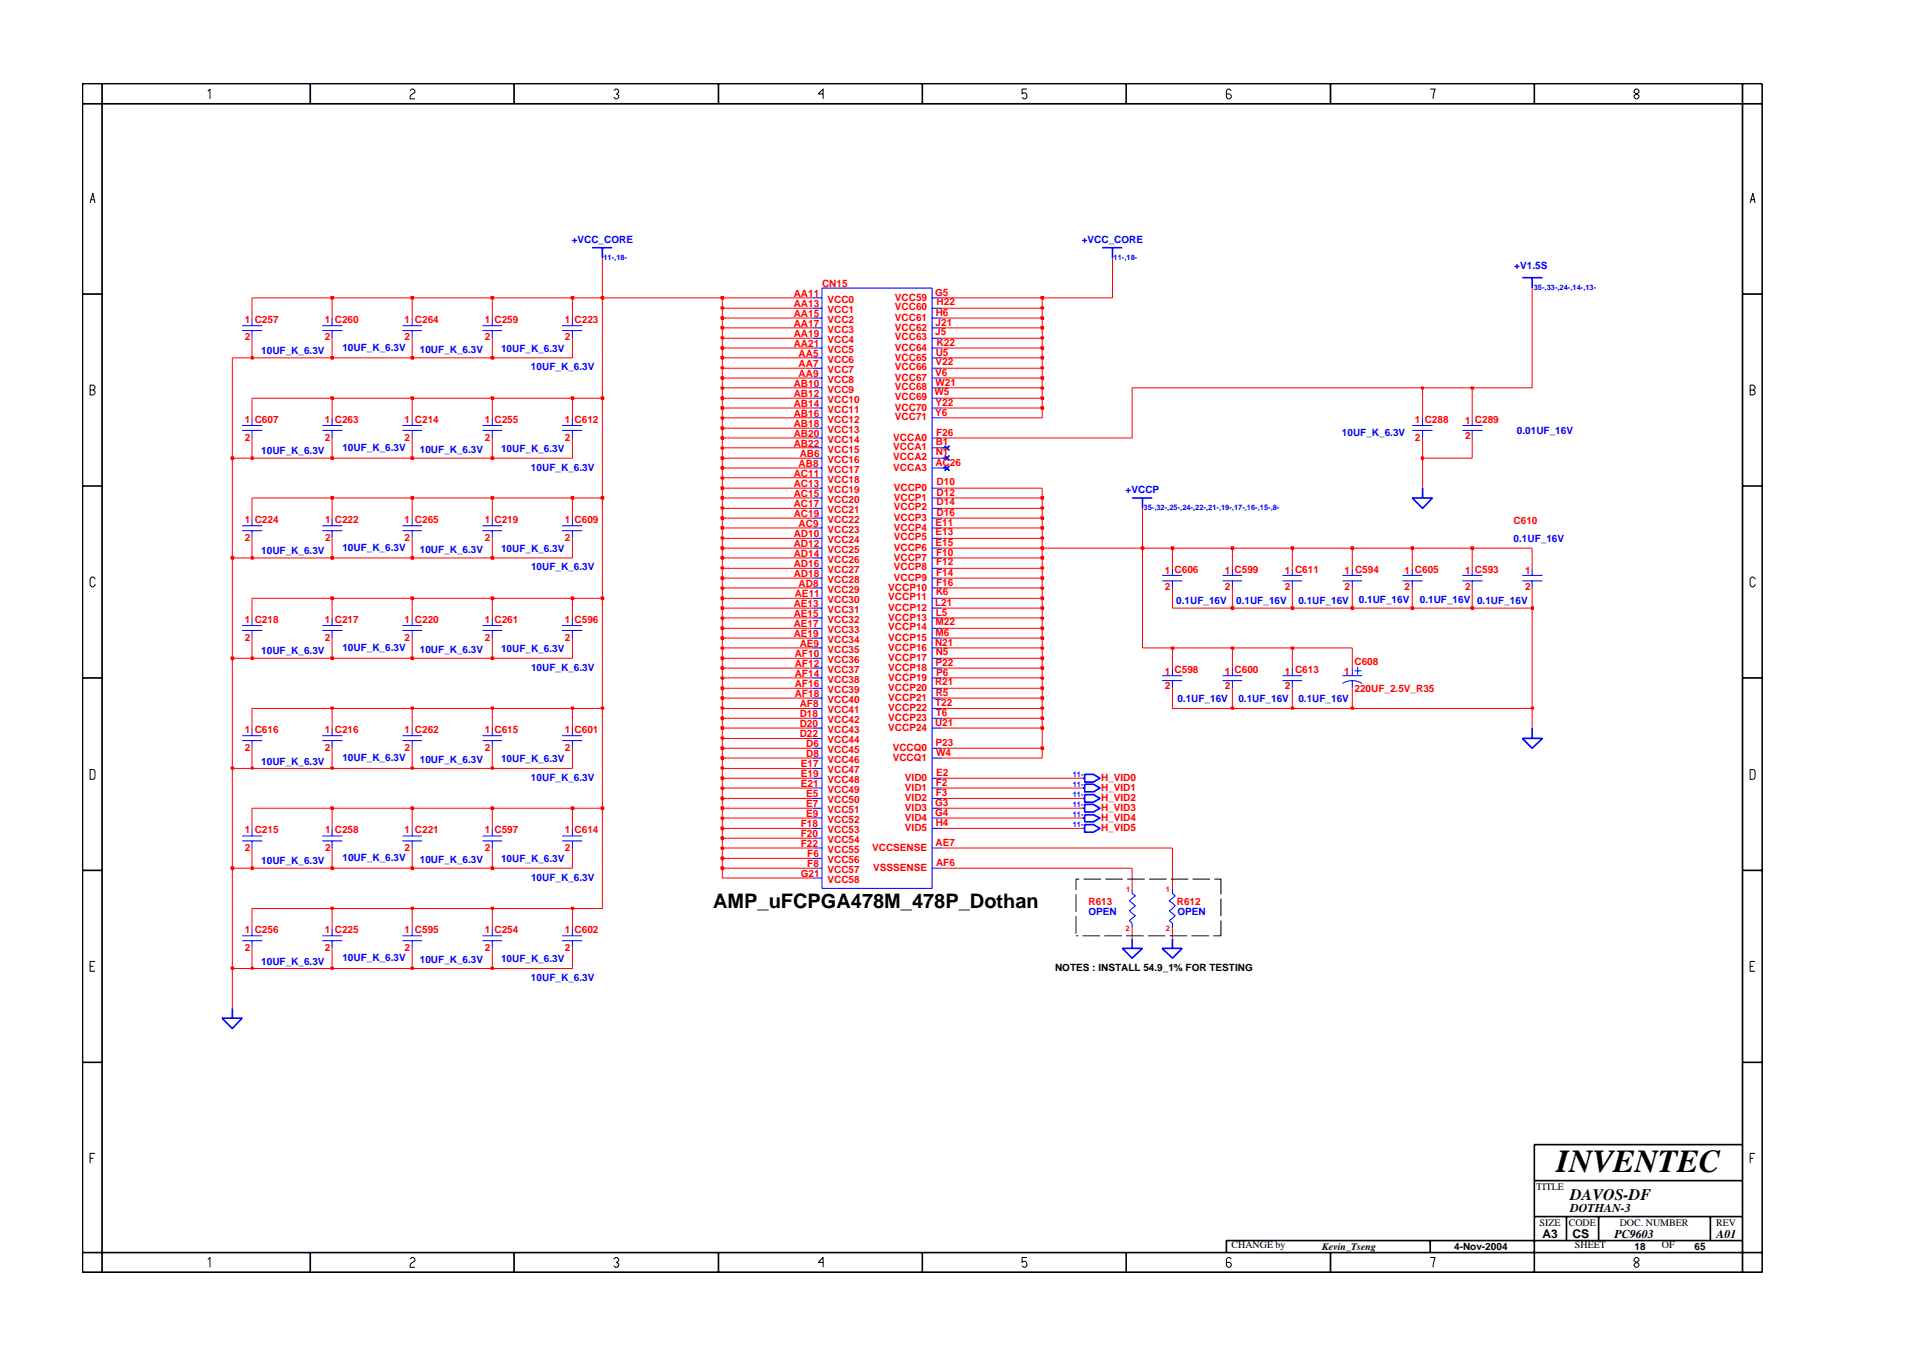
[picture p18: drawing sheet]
<svg xmlns="http://www.w3.org/2000/svg" width="297mm" height="210mm" viewBox="0 0 297 210" stroke-linecap="round" stroke-linejoin="round" font-family="sans-serif">
<defs><g id="words">
<text font-size="5" x="241.8" y="182">INVENTEC</text>
<text font-size="3.1" x="110.8" y="141">AMP_uFCPGA478M_478P_Dothan</text>
<text font-size="2.5" x="244" y="186.3">DAVOS-DF</text>
<g font-size="1.9">
<text x="244" y="188.2">DOTHAN-3</text>
<text x="239.6" y="192.2">A3</text>
<text x="244.3" y="192.3">CS</text>
<text x="250.8" y="192.2">PC9603</text>
<text x="266.6" y="192.2">A01</text>
</g>
<g font-size="1.6" fill="#00f">
<text x="88.8" y="37.7">+VCC_CORE</text>
<text x="168.1" y="37.7">+VCC_CORE</text>
<text x="235.3" y="41.8">+V1.5S</text>
<text x="40.6" y="55">10UF_K_6.3V</text>
<text x="53.2" y="54.5">10UF_K_6.3V</text>
<text x="65.2" y="54.8">10UF_K_6.3V</text>
<text x="77.8" y="54.6">10UF_K_6.3V</text>
<text x="82.5" y="57.5">10UF_K_6.3V</text>
<text x="40.6" y="70.6">10UF_K_6.3V</text>
<text x="53.2" y="70">10UF_K_6.3V</text>
<text x="65.2" y="70.4">10UF_K_6.3V</text>
<text x="77.8" y="70.1">10UF_K_6.3V</text>
<text x="208.5" y="67.7">10UF_K_6.3V</text>
<text x="235.7" y="67.3">0.01UF_16V</text>
<text x="82.5" y="73.1">10UF_K_6.3V</text>
<text x="174.9" y="76.6">+VCCP</text>
<text x="40.6" y="86">10UF_K_6.3V</text>
<text x="53.2" y="85.5">10UF_K_6.3V</text>
<text x="65.2" y="85.9">10UF_K_6.3V</text>
<text x="77.8" y="85.7">10UF_K_6.3V</text>
<text x="82.5" y="88.6">10UF_K_6.3V</text>
<text x="235.1" y="84.1">0.1UF_16V</text>
<text x="182.7" y="93.8">0.1UF_16V</text>
<text x="192.1" y="93.8">0.1UF_16V</text>
<text x="201.7" y="93.8">0.1UF_16V</text>
<text x="211.1" y="93.7">0.1UF_16V</text>
<text x="220.6" y="93.7">0.1UF_16V</text>
<text x="229.5" y="93.8">0.1UF_16V</text>
<text x="40.6" y="101.6">10UF_K_6.3V</text>
<text x="53.2" y="101">10UF_K_6.3V</text>
<text x="65.2" y="101.5">10UF_K_6.3V</text>
<text x="77.8" y="101.2">10UF_K_6.3V</text>
<text x="82.5" y="104.2">10UF_K_6.3V</text>
<text x="182.9" y="109">0.1UF_16V</text>
<text x="192.4" y="109">0.1UF_16V</text>
<text x="201.7" y="109">0.1UF_16V</text>
<text x="40.6" y="118.7">10UF_K_6.3V</text>
<text x="53.2" y="118.1">10UF_K_6.3V</text>
<text x="65.2" y="118.5">10UF_K_6.3V</text>
<text x="77.8" y="118.3">10UF_K_6.3V</text>
<text x="82.5" y="121.3">10UF_K_6.3V</text>
<text x="40.6" y="134.2">10UF_K_6.3V</text>
<text x="53.2" y="133.6">10UF_K_6.3V</text>
<text x="65.2" y="134.1">10UF_K_6.3V</text>
<text x="77.8" y="133.9">10UF_K_6.3V</text>
<text x="82.5" y="136.8">10UF_K_6.3V</text>
<text x="169.1" y="142">OPEN</text>
<text x="182.9" y="142">OPEN</text>
<text x="40.6" y="149.8">10UF_K_6.3V</text>
<text x="53.2" y="149.2">10UF_K_6.3V</text>
<text x="65.2" y="149.6">10UF_K_6.3V</text>
<text x="77.8" y="149.4">10UF_K_6.3V</text>
<text x="82.5" y="152.3">10UF_K_6.3V</text>
</g>
<g font-size="1.6" fill="#f00">
<text x="123.3" y="46.1">AA11</text>
<text x="123.3" y="47.6">AA13</text>
<text x="127.7" y="44.6">CN15</text>
<text x="128.6" y="47">VCC0</text>
<text x="139" y="46.7">VCC59</text>
<text x="145.3" y="45.9">G5</text>
<text x="145.5" y="47.4">H22</text>
<text x="38" y="50.2">1 C257</text>
<text x="38" y="52.9">2</text>
<text x="50.5" y="52.9">2</text>
<text x="50.5" y="50.2">1 C260</text>
<text x="62.9" y="50.2">1 C264</text>
<text x="62.9" y="52.9">2</text>
<text x="75.3" y="50.2">1 C259</text>
<text x="75.3" y="52.9">2</text>
<text x="87.7" y="50.2">1 C223</text>
<text x="87.7" y="52.9">2</text>
<text x="123.3" y="53.9">AA21</text>
<text x="123.3" y="52.3">AA19</text>
<text x="123.3" y="50.7">AA17</text>
<text x="123.3" y="49.2">AA15</text>
<text x="128.6" y="53.3">VCC4</text>
<text x="128.6" y="51.7">VCC3</text>
<text x="128.6" y="50.1">VCC2</text>
<text x="128.6" y="48.6">VCC1</text>
<text x="139" y="48.2">VCC60</text>
<text x="139" y="49.8">VCC61</text>
<text x="139" y="51.3">VCC62</text>
<text x="139" y="52.8">VCC63</text>
<text x="145.3" y="52.1">J5</text>
<text x="145.3" y="50.6">J21</text>
<text x="145.4" y="49">H6</text>
<text x="145.5" y="53.7">K22</text>
<text x="124.1" y="56.9">AA7</text>
<text x="124.1" y="58.5">AA9</text>
<text x="124.1" y="55.4">AA5</text>
<text x="128.6" y="57.9">VCC7</text>
<text x="128.6" y="59.5">VCC8</text>
<text x="128.6" y="56.4">VCC6</text>
<text x="128.6" y="54.8">VCC5</text>
<text x="139" y="59.1">VCC67</text>
<text x="139" y="54.5">VCC64</text>
<text x="139" y="56">VCC65</text>
<text x="139" y="57.5">VCC66</text>
<text x="145.3" y="58.3">V6</text>
<text x="145.3" y="59.9">W21</text>
<text x="145.3" y="56.7">V22</text>
<text x="145.4" y="55.2">U5</text>
<text x="38" y="65.7">1 C607</text>
<text x="50.5" y="65.7">1 C263</text>
<text x="62.9" y="65.7">1 C214</text>
<text x="75.3" y="65.7">1 C255</text>
<text x="87.7" y="65.7">1 C612</text>
<text x="123.3" y="60.1">AB10</text>
<text x="123.3" y="61.6">AB12</text>
<text x="123.3" y="63.2">AB14</text>
<text x="123.3" y="64.7">AB16</text>
<text x="128.6" y="61.1">VCC9</text>
<text x="128.6" y="62.6">VCC10</text>
<text x="128.6" y="64.1">VCC11</text>
<text x="128.6" y="65.7">VCC12</text>
<text x="139" y="60.6">VCC68</text>
<text x="139" y="62.2">VCC69</text>
<text x="139" y="63.8">VCC70</text>
<text x="139" y="65.3">VCC71</text>
<text x="145.2" y="61.4">W5</text>
<text x="145.3" y="64.5">Y6</text>
<text x="145.3" y="63">Y22</text>
<text x="219.8" y="65.7">1 C288</text>
<text x="227.6" y="65.9">1 C289</text>
<text x="38" y="68.4">2</text>
<text x="50.5" y="68.4">2</text>
<text x="62.9" y="68.4">2</text>
<text x="75.3" y="68.4">2</text>
<text x="87.7" y="68.4">2</text>
<text x="123.3" y="66.2">AB18</text>
<text x="123.3" y="67.8">AB20</text>
<text x="123.3" y="69.4">AB22</text>
<text x="124.2" y="70.9">AB6</text>
<text x="128.6" y="67.2">VCC13</text>
<text x="128.6" y="68.8">VCC14</text>
<text x="128.6" y="70.4">VCC15</text>
<text x="128.6" y="71.9">VCC16</text>
<text x="138.8" y="71.5">VCCA2</text>
<text x="138.8" y="68.4">VCCA0</text>
<text x="138.8" y="70">VCCA1</text>
<text x="145.4" y="70.7">N1</text>
<text x="145.4" y="69.2">B1</text>
<text x="145.4" y="67.7">F26</text>
<text x="219.8" y="68.4">2</text>
<text x="227.6" y="68.2">2</text>
<text x="123.3" y="74">AC11</text>
<text x="123.3" y="75.6">AC13</text>
<text x="123.3" y="77.2">AC15</text>
<text x="124.1" y="72.5">AB8</text>
<text x="128.6" y="75">VCC18</text>
<text x="128.6" y="76.6">VCC19</text>
<text x="128.6" y="73.4">VCC17</text>
<text x="138.8" y="73.1">VCCA3</text>
<text x="138.9" y="76.2">VCCP0</text>
<text x="138.9" y="77.7">VCCP1</text>
<text x="145.3" y="72.3">AC26</text>
<text x="145.5" y="75.4">D10</text>
<text x="145.5" y="77">D12</text>
<text x="38" y="81.2">1 C224</text>
<text x="38" y="83.9">2</text>
<text x="50.5" y="81.2">1 C222</text>
<text x="50.5" y="83.9">2</text>
<text x="62.9" y="81.2">1 C265</text>
<text x="62.9" y="83.9">2</text>
<text x="75.3" y="81.2">1 C219</text>
<text x="75.3" y="83.9">2</text>
<text x="87.7" y="81.2">1 C609</text>
<text x="87.7" y="83.9">2</text>
<text x="123.3" y="78.7">AC17</text>
<text x="123.3" y="80.3">AC19</text>
<text x="123.3" y="83.3">AD10</text>
<text x="124.1" y="81.8">AC9</text>
<text x="128.6" y="78.1">VCC20</text>
<text x="128.6" y="79.7">VCC21</text>
<text x="128.6" y="81.2">VCC22</text>
<text x="128.6" y="82.8">VCC23</text>
<text x="138.9" y="83.9">VCCP5</text>
<text x="138.9" y="79.3">VCCP2</text>
<text x="138.9" y="80.9">VCCP3</text>
<text x="138.9" y="82.4">VCCP4</text>
<text x="145.3" y="81.6">E11</text>
<text x="145.3" y="83.1">E13</text>
<text x="145.5" y="78.5">D14</text>
<text x="145.5" y="80.1">D16</text>
<text x="235.1" y="81.4">C610</text>
<text x="123.3" y="89.6">AD18</text>
<text x="123.3" y="85">AD12</text>
<text x="123.3" y="86.5">AD14</text>
<text x="123.3" y="88">AD16</text>
<text x="128.6" y="89">VCC27</text>
<text x="128.6" y="84.3">VCC24</text>
<text x="128.6" y="85.9">VCC25</text>
<text x="128.6" y="87.5">VCC26</text>
<text x="138.9" y="85.5">VCCP6</text>
<text x="138.9" y="87.1">VCCP7</text>
<text x="138.9" y="88.6">VCCP8</text>
<text x="145.3" y="84.8">E15</text>
<text x="145.4" y="86.3">F10</text>
<text x="145.4" y="87.8">F12</text>
<text x="145.4" y="89.4">F14</text>
<text x="181" y="89.2">1 C606</text>
<text x="190.3" y="89.2">1 C599</text>
<text x="199.6" y="89.2">1 C611</text>
<text x="208.9" y="89.2">1 C594</text>
<text x="218.2" y="89.2">1 C605</text>
<text x="227.6" y="89.2">1 C593</text>
<text x="236.9" y="89.2">1</text>
<text x="123.3" y="94.3">AE13</text>
<text x="123.3" y="95.8">AE15</text>
<text x="123.5" y="92.7">AE11</text>
<text x="124.1" y="91.1">AD8</text>
<text x="128.6" y="90.5">VCC28</text>
<text x="128.6" y="92.1">VCC29</text>
<text x="128.6" y="93.7">VCC30</text>
<text x="128.6" y="95.2">VCC31</text>
<text x="138" y="91.7">VCCP10</text>
<text x="138" y="93.2">VCCP11</text>
<text x="138" y="94.8">VCCP12</text>
<text x="138.9" y="90.2">VCCP9</text>
<text x="145.3" y="94.1">L21</text>
<text x="145.4" y="92.5">K6</text>
<text x="145.4" y="95.6">L5</text>
<text x="145.4" y="90.9">F16</text>
<text x="181" y="91.6">2</text>
<text x="190.3" y="91.6">2</text>
<text x="199.6" y="91.6">2</text>
<text x="208.9" y="91.6">2</text>
<text x="218.2" y="91.6">2</text>
<text x="227.6" y="91.6">2</text>
<text x="236.9" y="91.6">2</text>
<text x="38" y="96.8">1 C218</text>
<text x="38" y="99.5">2</text>
<text x="50.5" y="96.8">1 C217</text>
<text x="50.5" y="99.5">2</text>
<text x="62.9" y="96.8">1 C220</text>
<text x="62.9" y="99.5">2</text>
<text x="75.3" y="96.8">1 C261</text>
<text x="75.3" y="99.5">2</text>
<text x="87.7" y="96.8">1 C596</text>
<text x="87.7" y="99.5">2</text>
<text x="123.3" y="97.3">AE17</text>
<text x="123.3" y="98.9">AE19</text>
<text x="124.2" y="100.4">AE9</text>
<text x="128.6" y="96.8">VCC32</text>
<text x="128.6" y="98.3">VCC33</text>
<text x="128.6" y="99.8">VCC34</text>
<text x="128.6" y="101.4">VCC35</text>
<text x="138" y="97.9">VCCP14</text>
<text x="138" y="99.5">VCCP15</text>
<text x="138" y="101">VCCP16</text>
<text x="138" y="96.4">VCCP13</text>
<text x="145.3" y="100.3">N21</text>
<text x="145.3" y="97.1">M22</text>
<text x="145.4" y="98.7">M6</text>
<text x="145.4" y="101.8">N5</text>
<text x="123.5" y="103.6">AF12</text>
<text x="123.5" y="105.1">AF14</text>
<text x="123.5" y="106.7">AF16</text>
<text x="123.5" y="102.1">AF10</text>
<text x="128.6" y="106.1">VCC38</text>
<text x="128.6" y="107.6">VCC39</text>
<text x="128.6" y="103">VCC36</text>
<text x="128.6" y="104.5">VCC37</text>
<text x="138" y="102.6">VCCP17</text>
<text x="138" y="104.2">VCCP18</text>
<text x="138" y="105.7">VCCP19</text>
<text x="138" y="107.3">VCCP20</text>
<text x="145.3" y="106.4">R21</text>
<text x="145.3" y="103.4">P22</text>
<text x="145.4" y="104.9">P6</text>
<text x="181" y="104.8">1 C598</text>
<text x="181" y="107">2</text>
<text x="190.3" y="104.8">1 C600</text>
<text x="190.3" y="107">2</text>
<text x="199.6" y="104.8">1 C613</text>
<text x="199.6" y="107">2</text>
<text x="208.8" y="104.8">1</text>
<text x="210.4" y="103.2">C608</text>
<text x="210.4" y="107.5">220UF_2.5V_R35</text>
<text x="38" y="113.8">1 C616</text>
<text x="50.5" y="113.8">1 C216</text>
<text x="62.9" y="113.8">1 C262</text>
<text x="75.3" y="113.8">1 C615</text>
<text x="87.7" y="113.8">1 C601</text>
<text x="123.5" y="108.2">AF18</text>
<text x="124.2" y="109.8">AF8</text>
<text x="124.2" y="111.4">D18</text>
<text x="124.2" y="112.9">D20</text>
<text x="128.6" y="109.2">VCC40</text>
<text x="128.6" y="110.8">VCC41</text>
<text x="128.6" y="112.3">VCC42</text>
<text x="128.6" y="113.9">VCC43</text>
<text x="138" y="108.8">VCCP21</text>
<text x="138" y="110.3">VCCP22</text>
<text x="138" y="111.9">VCCP23</text>
<text x="138" y="113.5">VCCP24</text>
<text x="145.3" y="112.7">U21</text>
<text x="145.3" y="109.6">T22</text>
<text x="145.4" y="108">R5</text>
<text x="145.4" y="111.2">T6</text>
<text x="38" y="116.6">2</text>
<text x="50.5" y="116.6">2</text>
<text x="62.9" y="116.6">2</text>
<text x="75.3" y="116.6">2</text>
<text x="87.7" y="116.6">2</text>
<text x="124.2" y="114.4">D22</text>
<text x="124.4" y="119.1">E17</text>
<text x="125.3" y="116">D6</text>
<text x="125.3" y="117.5">D8</text>
<text x="128.6" y="118.6">VCC46</text>
<text x="128.6" y="115.4">VCC44</text>
<text x="128.6" y="116.9">VCC45</text>
<text x="138.7" y="116.6">VCCQ0</text>
<text x="138.7" y="118.1">VCCQ1</text>
<text x="145.3" y="115.8">P23</text>
<text x="145.4" y="117.4">W4</text>
<text x="124.4" y="120.7">E19</text>
<text x="124.4" y="122.2">E21</text>
<text x="125.3" y="123.7">E5</text>
<text x="125.3" y="125.3">E7</text>
<text x="128.6" y="120.1">VCC47</text>
<text x="128.6" y="121.6">VCC48</text>
<text x="128.6" y="123.2">VCC49</text>
<text x="128.6" y="124.7">VCC50</text>
<text x="140.6" y="121.3">VID0</text>
<text x="140.6" y="122.8">VID1</text>
<text x="140.6" y="124.3">VID2</text>
<text x="140.6" y="125.9">VID3</text>
<text x="145.3" y="125.1">G3</text>
<text x="145.4" y="122">F2</text>
<text x="145.4" y="123.5">F3</text>
<text x="145.4" y="120.5">E2</text>
<text x="171.1" y="125.9">H_VID3</text>
<text x="171.1" y="124.3">H_VID2</text>
<text x="171.1" y="122.8">H_VID1</text>
<text x="171.1" y="121.3">H_VID0</text>
<text x="38" y="129.4">1 C215</text>
<text x="50.5" y="129.4">1 C258</text>
<text x="62.9" y="129.4">1 C221</text>
<text x="75.3" y="129.4">1 C597</text>
<text x="87.7" y="129.4">1 C614</text>
<text x="124.4" y="128.4">F18</text>
<text x="124.4" y="130">F20</text>
<text x="124.4" y="131.5">F22</text>
<text x="125.3" y="126.9">E9</text>
<text x="128.6" y="126.3">VCC51</text>
<text x="128.6" y="127.9">VCC52</text>
<text x="128.6" y="129.4">VCC53</text>
<text x="128.6" y="130.9">VCC54</text>
<text x="140.6" y="127.4">VID4</text>
<text x="140.6" y="129">VID5</text>
<text x="145.3" y="126.7">G4</text>
<text x="145.3" y="131.3">AE7</text>
<text x="145.4" y="128.2">H4</text>
<text x="171.1" y="129">H_VID5</text>
<text x="171.1" y="127.4">H_VID4</text>
<text x="38" y="132.1">2</text>
<text x="50.5" y="132.1">2</text>
<text x="62.9" y="132.1">2</text>
<text x="75.3" y="132.1">2</text>
<text x="87.7" y="132.1">2</text>
<text x="124.4" y="136.2">G21</text>
<text x="125.4" y="133.1">F6</text>
<text x="125.4" y="134.6">F8</text>
<text x="128.6" y="135.6">VCC57</text>
<text x="128.6" y="137.2">VCC58</text>
<text x="128.6" y="132.5">VCC55</text>
<text x="128.6" y="134">VCC56</text>
<text x="135.5" y="132.1">VCCSENSE</text>
<text x="135.7" y="135.2">VSSSENSE</text>
<text x="145.4" y="134.5">AF6</text>
<text x="169.1" y="140.5">R613</text>
<text x="182.8" y="140.5">R612</text>
<text x="38" y="144.9">1 C256</text>
<text x="38" y="147.7">2</text>
<text x="50.5" y="144.9">1 C225</text>
<text x="50.5" y="147.7">2</text>
<text x="62.9" y="144.9">1 C595</text>
<text x="62.9" y="147.7">2</text>
<text x="75.3" y="144.9">1 C254</text>
<text x="75.3" y="147.7">2</text>
<text x="87.7" y="144.9">1 C602</text>
<text x="87.7" y="147.7">2</text>
</g>
<g font-size="1.6">
<text x="163.9" y="150.8">NOTES : INSTALL 54.9_1% FOR TESTING</text>
<text x="238.7" y="184.8">TITLE</text>
<text x="239.2" y="190.4">SIZE</text>
<text x="243.7" y="190.4">CODE</text>
<text x="251.6" y="190.4">DOC. NUMBER</text>
<text x="266.6" y="190.4">REV</text>
<text x="191.3" y="193.9">CHANGE by</text>
<text x="205.4" y="194.1">Kevin_Tseng</text>
<text x="225.9" y="194.1">4-Nov-2004</text>
<text x="244.7" y="193.9">SHEET</text>
<text x="253.9" y="194.1">18</text>
<text x="258.2" y="193.9">OF</text>
<text x="263.3" y="194.1">65</text>
</g>
<g font-size="1.2" fill="#00f">
<text x="93.8" y="40.4">11-,18-</text>
<text x="173" y="40.4">11-,18-</text>
<text x="238.3" y="45">35-,33-,24-,14-,13-</text>
<text x="177.7" y="79.2">35-,32-,25-,24-,22-,21-,19-,17-,16-,15-,8-</text>
<text x="166.7" y="122.2">11-</text>
<text x="166.7" y="120.7">11-</text>
<text x="166.7" y="125.3">11-</text>
<text x="166.7" y="123.7">11-</text>
<text x="166.7" y="126.9">11-</text>
<text x="166.7" y="128.4">11-</text>
</g>
<g font-size="1.2" fill="#f00">
<text x="174.9" y="138.5">1</text>
<text x="181.1" y="138.5">1</text>
<text x="174.9" y="144.6">2</text>
<text x="181.1" y="144.6">2</text>
</g>
</g></defs>
<g fill="none" stroke="#00f" stroke-width=".16">
<path d="M37.6 50.6h3.2M37.6 51.3h3.2M39.1 49.4v1.2M39.1 51.3v1.2M50.1 50.6h3.1M50.1 51.3h3.1M51.6 49.4v1.2M51.6 51.3v1.2M62.5 50.6h3.1M62.5 51.3h3.1M64 49.4v1.2M64 51.3v1.2"/>
<path d="M75 50.6h3M75 51.3h3M76.5 49.4v1.2M76.5 51.3v1.2M87.3 50.6h3.2M87.3 51.3h3.2M88.9 49.4v1.2M88.9 51.3v1.2M126.2 58.7h1.5M126.2 57.2h1.5M126.2 55.6h1.5M126.2 54h1.5"/>
<path d="M126.2 52.5h1.5M126.2 50.9h1.5M126.2 49.4h1.5M126.2 47.9h1.5M126.2 46.3h1.5M127.7 44.7h17.1v93.3h-17.1zM144.8 58.7h1.6M144.8 57.2h1.6M144.8 55.6h1.6M144.8 54h1.6M144.8 52.5h1.6M144.8 50.9h1.6"/>
<path d="M144.8 49.4h1.6M144.8 47.9h1.6M144.8 46.3h1.6M37.6 66.1h3.2M37.6 66.8h3.2M39.1 64.9v1.2M39.1 66.8v1.2M50.1 66.1h3.1M50.1 66.8h3.1M51.6 64.9v1.2M51.6 66.8v1.2M62.5 66.1h3.1"/>
<path d="M62.5 66.8h3.1M64 64.9v1.2M64 66.8v1.2M75 66.1h3M75 66.8h3M76.5 64.9v1.2M76.5 66.8v1.2M87.3 66.1h3.2M87.3 66.8h3.2M88.9 64.9v1.2M88.9 66.8v1.2M126.2 78.9h1.5"/>
<path d="M126.2 77.3h1.5M126.2 75.8h1.5M126.2 74.2h1.5M126.2 72.7h1.5M126.2 71.1h1.5M126.2 69.5h1.5M126.2 68h1.5M126.2 66.5h1.5M126.2 64.9h1.5M126.2 63.4h1.5M126.2 61.8h1.5M126.2 60.2h1.5"/>
<path d="M144.8 78.9h1.6M144.8 77.3h1.6M144.8 75.8h1.6M144.8 72.7h1.6M144.8 71.1h1.6M144.8 69.5h1.6M144.8 68h1.6M144.8 64.9h1.6M144.8 63.4h1.6M144.8 61.8h1.6M144.8 60.2h1.6M219.4 66.1h3.1"/>
<path d="M219.4 66.8h3.1M221 64.9v1.2M221 66.8v1.2M227.2 66.1h3.1M227.2 66.8h3.1M228.7 64.9v1.2M228.7 66.8v1.2M37.6 81.6h3.2M37.6 82.4h3.2M37.6 97.1h3.2M37.6 97.9h3.2M39.1 80.5v1.1"/>
<path d="M39.1 82.4v1.2M39.1 96v1.1M39.1 97.9v1.2M50.1 81.6h3.1M50.1 82.4h3.1M50.1 97.1h3.1M50.1 97.9h3.1M51.6 80.5v1.1M51.6 82.4v1.2M51.6 96v1.1M51.6 97.9v1.2M62.5 81.6h3.1"/>
<path d="M62.5 82.4h3.1M62.5 97.1h3.1M62.5 97.9h3.1M64 80.5v1.1M64 82.4v1.2M64 96v1.1M64 97.9v1.2M75 81.6h3M75 82.4h3M75 97.1h3M75 97.9h3M76.5 80.5v1.1"/>
<path d="M76.5 82.4v1.2M76.5 96v1.1M76.5 97.9v1.2M87.3 81.6h3.2M87.3 82.4h3.2M87.3 97.1h3.2M87.3 97.9h3.2M88.9 80.5v1.1M88.9 82.4v1.2M88.9 96v1.1M88.9 97.9v1.2M126.2 99.1h1.5"/>
<path d="M126.2 97.6h1.5M126.2 96h1.5M126.2 94.4h1.5M126.2 92.9h1.5M126.2 91.3h1.5M126.2 89.8h1.5M126.2 88.3h1.5M126.2 86.6h1.5M126.2 85.1h1.5M126.2 83.6h1.5M126.2 82h1.5M126.2 80.5h1.5"/>
<path d="M144.8 99.1h1.6M144.8 97.6h1.6M144.8 96h1.6M144.8 94.4h1.6M144.8 92.9h1.6M144.8 91.3h1.6M144.8 89.8h1.6M144.8 88.3h1.6M144.8 86.6h1.6M144.8 85.1h1.6M144.8 83.6h1.6M144.8 82h1.6"/>
<path d="M144.8 80.5h1.6M180.5 89.4h3.2M180.5 90.2h3.2M182.1 88.3v1.1M182.1 90.2v1.1M189.9 89.4h3.1M189.9 90.2h3.1M191.5 88.3v1.1M191.5 90.2v1.1M199.2 89.4h3.1M199.2 90.2h3.1M200.8 88.3v1.1"/>
<path d="M200.8 90.2v1.1M208.6 89.4h3M208.6 90.2h3M210.1 88.3v1.1M210.1 90.2v1.1M217.9 89.4h3.1M217.9 90.2h3.1M219.4 88.3v1.1M219.4 90.2v1.1M227.2 89.4h3.1M227.2 90.2h3.1M228.7 88.3v1.1"/>
<path d="M228.7 90.2v1.1M236.5 89.4h3.1M236.5 90.2h3.1M238 88.3v1.1M238 90.2v1.1M37.6 114.2h3.2M37.6 115h3.2M39.1 113.1v1.1M39.1 115v1.2M50.1 114.2h3.1M50.1 115h3.1M51.6 113.1v1.1"/>
<path d="M51.6 115v1.2M62.5 114.2h3.1M62.5 115h3.1M64 113.1v1.1M64 115v1.2M75 114.2h3M75 115h3M76.5 113.1v1.1M76.5 115v1.2M87.3 114.2h3.2M87.3 115h3.2M88.9 113.1v1.1"/>
<path d="M88.9 115v1.2M126.2 108.4h1.5M126.2 106.9h1.5M126.2 105.3h1.5M126.2 103.7h1.5M126.2 102.2h1.5M126.2 100.6h1.5M126.2 110h1.5M126.2 113.1h1.5M126.2 111.5h1.5M126.2 119.3h1.5M126.2 117.7h1.5"/>
<path d="M126.2 116.2h1.5M126.2 114.7h1.5M144.8 108.4h1.6M144.8 106.9h1.6M144.8 105.3h1.6M144.8 103.7h1.6M144.8 102.2h1.6M144.8 100.6h1.6M144.8 110h1.6M144.8 113.1h1.6M144.8 111.5h1.6M144.8 117.7h1.6"/>
<path d="M144.8 116.2h1.6M180.5 104.9h3.2M180.5 105.7h3.2M182.1 103.7v1.2M182.1 105.7v1.2M189.9 104.9h3.1M189.9 105.7h3.1M191.5 103.7v1.2M191.5 105.7v1.2M199.2 104.9h3.1M199.2 105.7h3.1M200.8 103.7v1.2"/>
<path d="M200.8 105.7v1.2M208.6 106.1a2.88 2.88 0 0 1 3 0M208.6 104.9h3M210.1 103.7v1.2M210.1 105.7v1.2M210.4 104.2h1.1M210.9 103.6v1.2M37.6 129.8h3.2M37.6 130.6h3.2M39.1 128.6v1.2M39.1 130.6v1.1M50.1 129.8h3.1"/>
<path d="M50.1 130.6h3.1M51.6 128.6v1.2M51.6 130.6v1.1M62.5 129.8h3.1M62.5 130.6h3.1M64 128.6v1.2M64 130.6v1.1M75 129.8h3M75 130.6h3M76.5 128.6v1.2M76.5 130.6v1.1M87.3 129.8h3.2"/>
<path d="M87.3 130.6h3.2M88.9 128.6v1.2M88.9 130.6v1.1M126.2 120.8h1.5M126.2 122.4h1.5M126.2 124h1.5M126.2 125.5h1.5M126.2 127h1.5M126.2 128.6h1.5M126.2 131.7h1.5M126.2 134.8h1.5M126.2 130.2h1.5"/>
<path d="M126.2 133.3h1.5M126.2 136.3h1.5M144.8 120.8h1.6M144.8 122.4h1.6M144.8 124h1.6M144.8 125.5h1.6M144.8 127h1.6M144.8 128.6h1.6M144.8 131.7h1.6M144.8 134.8h1.6M175.9 138v.7l.5 .4-.9 .8 .9 .8-.9 .7 .9 .8-.9 .7 .4 .5v.7M182.1 138v.7l.5 .4-1 .8 1 .8-1 .7 1 .8-1 .7 .5 .5v.7"/>
<path d="M37.6 145.3h3.2M37.6 146.1h3.2M39.1 144.1v1.2M39.1 146.1v1.2M50.1 145.3h3.1M50.1 146.1h3.1M51.6 144.1v1.2M51.6 146.1v1.2M62.5 145.3h3.1M62.5 146.1h3.1M64 144.1v1.2M64 146.1v1.2"/>
<path d="M75 145.3h3M75 146.1h3M76.5 144.1v1.2M76.5 146.1v1.2M87.3 145.3h3.2M87.3 146.1h3.2M88.9 144.1v1.2M88.9 146.1v1.2"/>
</g>
<g fill="none" stroke="#00f" stroke-width=".25">
<path d="M92 38.5h3.1M93.6 38.5v1.6M171.2 38.5h3.2M172.8 38.5v1.6M236.5 43.1h3.1M238 43.1v1.6M146.4 69.5h.8M146.4 71.1h.8M146.4 72.7h.8M146.8 69.2l.7 .8M146.8 70.7l.7 .8M146.8 72.3l.7 .8"/>
<path d="M147.5 69.2l-.7 .8M147.5 70.7l-.7 .8M147.5 72.3l-.7 .8M175.9 77.3h3.1M177.5 77.3v1.6M219.4 77.3h3.1l-1.5 1.6zM221 75.8v1.5M236.5 114.7h3.1l-1.6 1.5zM238 113.1v1.6M168.2 122.4h.3M168.2 124h.3M168.2 128.6h.3"/>
<path d="M168.2 125.5h.3M168.2 120.8h.3M168.2 127h.3M168.5 121.8h1.4l1 .6-1 .6h-1.4zM168.5 123.4h1.4l1 .6-1 .6h-1.4zM168.5 128h1.4l1 .6-1 .6h-1.4zM168.5 124.9h1.4l1 .6-1 .6h-1.4zM168.5 120.3h1.4l1 .5-1 .6h-1.4zM168.5 126.5h1.4l1 .5-1 .6h-1.4zM34.5 158.1h3.1l-1.5 1.6zM36.1 156.6v1.5M174.4 147.3h3.1l-1.6 1.5z"/>
<path d="M175.9 145.7v1.6M180.5 147.3h3.2l-1.6 1.5zM182.1 145.7v1.6"/>
</g>
<path d="M36.1 150.4v6.2" fill="none" stroke="#f00" stroke-width=".16"/>
<path d="M35.9 150.2h.4v.3h-.4z" fill-rule="evenodd" fill="#8e2323"/>
<path d="M35.9 150.2h.4v.3h-.4z" fill="none" stroke="#f00" stroke-width=".25"/>
<path d="M36.1 134.8v15.6h3" fill="none" stroke="#f00" stroke-width=".16"/>
<path d="M39.1 150.2h.2v.3h-.2z" fill-rule="evenodd" fill="#8e2323"/>
<path d="M39.1 150.2h.2v.3h-.2z" fill="none" stroke="#f00" stroke-width=".25"/>
<path d="M39.1 147.3v3.1h12.5" fill="none" stroke="#f00" stroke-width=".16"/>
<path d="M51.4 150.2h.4v.3h-.4z" fill-rule="evenodd" fill="#8e2323"/>
<path d="M51.4 150.2h.4v.3h-.4z" fill="none" stroke="#f00" stroke-width=".25"/>
<path d="M51.6 147.3v3.1h12.4" fill="none" stroke="#f00" stroke-width=".16"/>
<path d="M63.9 150.2h.3v.3h-.3z" fill-rule="evenodd" fill="#8e2323"/>
<path d="M63.9 150.2h.3v.3h-.3z" fill="none" stroke="#f00" stroke-width=".25"/>
<path d="M64 147.3v3.1h12.5" fill="none" stroke="#f00" stroke-width=".16"/>
<path d="M76.3 150.2h.4v.3h-.4z" fill-rule="evenodd" fill="#8e2323"/>
<path d="M76.3 150.2h.4v.3h-.4z" fill="none" stroke="#f00" stroke-width=".25"/>
<path d="M39.1 144.1v-3h12.5v3M64 141.1v3M76.5 147.3v3.1h12.4v-3.1M76.5 141.1v3M88.9 141.1v3M175.9 144.1v1.6M182.1 144.1v1.6" fill="none" stroke="#f00" stroke-width=".16"/>
<path d="M51.4 140.9h.4v.3h-.4z" fill-rule="evenodd" fill="#8e2323"/>
<path d="M51.4 140.9h.4v.3h-.4z" fill="none" stroke="#f00" stroke-width=".25"/>
<path d="M51.6 141.1h12.4" fill="none" stroke="#f00" stroke-width=".16"/>
<path d="M63.9 140.9h.3v.3h-.3z" fill-rule="evenodd" fill="#8e2323"/>
<path d="M63.9 140.9h.3v.3h-.3z" fill="none" stroke="#f00" stroke-width=".25"/>
<path d="M64 141.1h12.5" fill="none" stroke="#f00" stroke-width=".16"/>
<path d="M76.3 140.9h.4v.3h-.4z" fill-rule="evenodd" fill="#8e2323"/>
<path d="M76.3 140.9h.4v.3h-.4z" fill="none" stroke="#f00" stroke-width=".25"/>
<path d="M76.5 141.1h12.4" fill="none" stroke="#f00" stroke-width=".16"/>
<path d="M88.8 140.9h.3v.3h-.3z" fill-rule="evenodd" fill="#8e2323"/>
<path d="M88.8 140.9h.3v.3h-.3z" fill="none" stroke="#f00" stroke-width=".25"/>
<path d="M93.6 125.5v15.6h-4.7M112.2 134.8v1.5h14M175.9 134.8v3.2M182.1 131.7v6.3" fill="none" stroke="#f00" stroke-width=".16"/>
<path d="M35.9 134.6h.4v.4h-.4z" fill-rule="evenodd" fill="#8e2323"/>
<path d="M35.9 134.6h.4v.4h-.4z" fill="none" stroke="#f00" stroke-width=".25"/>
<path d="M36.1 119.3v15.5h3" fill="none" stroke="#f00" stroke-width=".16"/>
<path d="M39.1 134.6h.2v.4h-.2z" fill-rule="evenodd" fill="#8e2323"/>
<path d="M39.1 134.6h.2v.4h-.2z" fill="none" stroke="#f00" stroke-width=".25"/>
<path d="M39.1 131.7v3.1h12.5" fill="none" stroke="#f00" stroke-width=".16"/>
<path d="M51.4 134.6h.4v.4h-.4z" fill-rule="evenodd" fill="#8e2323"/>
<path d="M51.4 134.6h.4v.4h-.4z" fill="none" stroke="#f00" stroke-width=".25"/>
<path d="M51.6 131.7v3.1h12.4" fill="none" stroke="#f00" stroke-width=".16"/>
<path d="M63.9 134.6h.3v.4h-.3z" fill-rule="evenodd" fill="#8e2323"/>
<path d="M63.9 134.6h.3v.4h-.3z" fill="none" stroke="#f00" stroke-width=".25"/>
<path d="M64 131.7v3.1h12.5" fill="none" stroke="#f00" stroke-width=".16"/>
<path d="M76.3 134.6h.4v.4h-.4z" fill-rule="evenodd" fill="#8e2323"/>
<path d="M76.3 134.6h.4v.4h-.4z" fill="none" stroke="#f00" stroke-width=".25"/>
<path d="M76.5 131.7v3.1h12.4v-3.1" fill="none" stroke="#f00" stroke-width=".16"/>
<path d="M112 134.6h.4v.4h-.4z" fill-rule="evenodd" fill="#8e2323"/>
<path d="M112 134.6h.4v.4h-.4z" fill="none" stroke="#f00" stroke-width=".25"/>
<path d="M112.2 133.3v1.5h14M146.4 134.8h29.5" fill="none" stroke="#f00" stroke-width=".16"/>
<path d="M112 133.1h.4v.4h-.4z" fill-rule="evenodd" fill="#8e2323"/>
<path d="M112 133.1h.4v.4h-.4z" fill="none" stroke="#f00" stroke-width=".25"/>
<path d="M112.2 131.7v1.6h14" fill="none" stroke="#f00" stroke-width=".16"/>
<path d="M112 131.6h.4v.3h-.4z" fill-rule="evenodd" fill="#8e2323"/>
<path d="M112 131.6h.4v.3h-.4z" fill="none" stroke="#f00" stroke-width=".25"/>
<path d="M112.2 130.2v1.5h14M146.4 131.7h35.7" fill="none" stroke="#f00" stroke-width=".16"/>
<path d="M112 130h.4v.3h-.4z" fill-rule="evenodd" fill="#8e2323"/>
<path d="M112 130h.4v.3h-.4z" fill="none" stroke="#f00" stroke-width=".25"/>
<path d="M39.1 125.5v3.1M51.6 125.5v3.1M64 125.5v3.1M76.5 125.5v3.1M88.9 125.5v3.1M112.2 128.6v1.6h14" fill="none" stroke="#f00" stroke-width=".16"/>
<path d="M112 128.5h.4v.3h-.4z" fill-rule="evenodd" fill="#8e2323"/>
<path d="M112 128.5h.4v.3h-.4z" fill="none" stroke="#f00" stroke-width=".25"/>
<path d="M112.2 127v1.6h14M146.4 128.6h21.8" fill="none" stroke="#f00" stroke-width=".16"/>
<path d="M112 126.9h.4v.3h-.4z" fill-rule="evenodd" fill="#8e2323"/>
<path d="M112 126.9h.4v.3h-.4z" fill="none" stroke="#f00" stroke-width=".25"/>
<path d="M39.1 125.5h12.5M112.2 125.5v1.5h14M146.4 127h21.8" fill="none" stroke="#f00" stroke-width=".16"/>
<path d="M51.4 125.3h.4v.4h-.4z" fill-rule="evenodd" fill="#8e2323"/>
<path d="M51.4 125.3h.4v.4h-.4z" fill="none" stroke="#f00" stroke-width=".25"/>
<path d="M51.6 125.5h12.4" fill="none" stroke="#f00" stroke-width=".16"/>
<path d="M63.9 125.3h.3v.4h-.3z" fill-rule="evenodd" fill="#8e2323"/>
<path d="M63.9 125.3h.3v.4h-.3z" fill="none" stroke="#f00" stroke-width=".25"/>
<path d="M64 125.5h12.5" fill="none" stroke="#f00" stroke-width=".16"/>
<path d="M76.3 125.3h.4v.4h-.4z" fill-rule="evenodd" fill="#8e2323"/>
<path d="M76.3 125.3h.4v.4h-.4z" fill="none" stroke="#f00" stroke-width=".25"/>
<path d="M76.5 125.5h12.4" fill="none" stroke="#f00" stroke-width=".16"/>
<path d="M88.8 125.3h.3v.4h-.3z" fill-rule="evenodd" fill="#8e2323"/>
<path d="M88.8 125.3h.3v.4h-.3z" fill="none" stroke="#f00" stroke-width=".25"/>
<path d="M88.9 125.5h4.7" fill="none" stroke="#f00" stroke-width=".16"/>
<path d="M93.4 125.3h.4v.4h-.4z" fill-rule="evenodd" fill="#8e2323"/>
<path d="M93.4 125.3h.4v.4h-.4z" fill="none" stroke="#f00" stroke-width=".25"/>
<path d="M93.6 110v15.5" fill="none" stroke="#f00" stroke-width=".16"/>
<path d="M112 125.3h.4v.4h-.4z" fill-rule="evenodd" fill="#8e2323"/>
<path d="M112 125.3h.4v.4h-.4z" fill="none" stroke="#f00" stroke-width=".25"/>
<path d="M112.2 124v1.5h14M146.4 125.5h21.8" fill="none" stroke="#f00" stroke-width=".16"/>
<path d="M112 123.8h.4v.3h-.4z" fill-rule="evenodd" fill="#8e2323"/>
<path d="M112 123.8h.4v.3h-.4z" fill="none" stroke="#f00" stroke-width=".25"/>
<path d="M112.2 122.4v1.6h14M146.4 124h21.8" fill="none" stroke="#f00" stroke-width=".16"/>
<path d="M112 122.3h.4v.2h-.4z" fill-rule="evenodd" fill="#8e2323"/>
<path d="M112 122.3h.4v.2h-.4z" fill="none" stroke="#f00" stroke-width=".25"/>
<path d="M112.2 120.8v1.6h14M146.4 122.4h21.8" fill="none" stroke="#f00" stroke-width=".16"/>
<path d="M112 120.7h.4v.3h-.4z" fill-rule="evenodd" fill="#8e2323"/>
<path d="M112 120.7h.4v.3h-.4z" fill="none" stroke="#f00" stroke-width=".25"/>
<path d="M112.2 119.3v1.5h14M146.4 120.8h21.8" fill="none" stroke="#f00" stroke-width=".16"/>
<path d="M35.9 119.2h.4v.2h-.4z" fill-rule="evenodd" fill="#8e2323"/>
<path d="M35.9 119.2h.4v.2h-.4z" fill="none" stroke="#f00" stroke-width=".25"/>
<path d="M36.1 102.2v17.1h3" fill="none" stroke="#f00" stroke-width=".16"/>
<path d="M39.1 119.2h.2v.2h-.2z" fill-rule="evenodd" fill="#8e2323"/>
<path d="M39.1 119.2h.2v.2h-.2z" fill="none" stroke="#f00" stroke-width=".25"/>
<path d="M39.1 116.2v3.1h12.5" fill="none" stroke="#f00" stroke-width=".16"/>
<path d="M51.4 119.2h.4v.2h-.4z" fill-rule="evenodd" fill="#8e2323"/>
<path d="M51.4 119.2h.4v.2h-.4z" fill="none" stroke="#f00" stroke-width=".25"/>
<path d="M51.6 116.2v3.1h12.4" fill="none" stroke="#f00" stroke-width=".16"/>
<path d="M63.9 119.2h.3v.2h-.3z" fill-rule="evenodd" fill="#8e2323"/>
<path d="M63.9 119.2h.3v.2h-.3z" fill="none" stroke="#f00" stroke-width=".25"/>
<path d="M64 116.2v3.1h12.5" fill="none" stroke="#f00" stroke-width=".16"/>
<path d="M76.3 119.2h.4v.2h-.4z" fill-rule="evenodd" fill="#8e2323"/>
<path d="M76.3 119.2h.4v.2h-.4z" fill="none" stroke="#f00" stroke-width=".25"/>
<path d="M76.5 116.2v3.1h12.4v-3.1" fill="none" stroke="#f00" stroke-width=".16"/>
<path d="M112 119.2h.4v.2h-.4z" fill-rule="evenodd" fill="#8e2323"/>
<path d="M112 119.2h.4v.2h-.4z" fill="none" stroke="#f00" stroke-width=".25"/>
<path d="M112.2 117.7v1.6h14" fill="none" stroke="#f00" stroke-width=".16"/>
<path d="M112 117.5h.4v.4h-.4z" fill-rule="evenodd" fill="#8e2323"/>
<path d="M112 117.5h.4v.4h-.4z" fill="none" stroke="#f00" stroke-width=".25"/>
<path d="M112.2 116.2v1.5h14M161.9 116.2v1.5h-15.5" fill="none" stroke="#f00" stroke-width=".16"/>
<path d="M112 116h.4v.4h-.4z" fill-rule="evenodd" fill="#8e2323"/>
<path d="M112 116h.4v.4h-.4z" fill="none" stroke="#f00" stroke-width=".25"/>
<path d="M112.2 114.7v1.5h14M146.4 116.2h15.5" fill="none" stroke="#f00" stroke-width=".16"/>
<path d="M161.7 116h.4v.4h-.4z" fill-rule="evenodd" fill="#8e2323"/>
<path d="M161.7 116h.4v.4h-.4z" fill="none" stroke="#f00" stroke-width=".25"/>
<path d="M161.9 113.1v3.1" fill="none" stroke="#f00" stroke-width=".16"/>
<path d="M112 114.5h.4v.3h-.4z" fill-rule="evenodd" fill="#8e2323"/>
<path d="M112 114.5h.4v.3h-.4z" fill="none" stroke="#f00" stroke-width=".25"/>
<path d="M39.1 110v3.1M51.6 110v3.1M64 110v3.1M76.5 110v3.1M88.9 110v3.1M112.2 113.1v1.6h14" fill="none" stroke="#f00" stroke-width=".16"/>
<path d="M112 112.9h.4v.3h-.4z" fill-rule="evenodd" fill="#8e2323"/>
<path d="M112 112.9h.4v.3h-.4z" fill="none" stroke="#f00" stroke-width=".25"/>
<path d="M112.2 111.5v1.6h14M146.4 113.1h15.5" fill="none" stroke="#f00" stroke-width=".16"/>
<path d="M161.7 112.9h.4v.3h-.4z" fill-rule="evenodd" fill="#8e2323"/>
<path d="M161.7 112.9h.4v.3h-.4z" fill="none" stroke="#f00" stroke-width=".25"/>
<path d="M161.9 111.5v1.6M238 110v3.1" fill="none" stroke="#f00" stroke-width=".16"/>
<path d="M112 111.4h.4v.3h-.4z" fill-rule="evenodd" fill="#8e2323"/>
<path d="M112 111.4h.4v.3h-.4z" fill="none" stroke="#f00" stroke-width=".25"/>
<path d="M112.2 110v1.5h14M146.4 111.5h15.5" fill="none" stroke="#f00" stroke-width=".16"/>
<path d="M161.7 111.4h.4v.3h-.4z" fill-rule="evenodd" fill="#8e2323"/>
<path d="M161.7 111.4h.4v.3h-.4z" fill="none" stroke="#f00" stroke-width=".25"/>
<path d="M39.1 110h12.5M161.9 110v1.5" fill="none" stroke="#f00" stroke-width=".16"/>
<path d="M51.4 109.8h.4v.3h-.4z" fill-rule="evenodd" fill="#8e2323"/>
<path d="M51.4 109.8h.4v.3h-.4z" fill="none" stroke="#f00" stroke-width=".25"/>
<path d="M51.6 110h12.4" fill="none" stroke="#f00" stroke-width=".16"/>
<path d="M63.9 109.8h.3v.3h-.3z" fill-rule="evenodd" fill="#8e2323"/>
<path d="M63.9 109.8h.3v.3h-.3z" fill="none" stroke="#f00" stroke-width=".25"/>
<path d="M64 110h12.5" fill="none" stroke="#f00" stroke-width=".16"/>
<path d="M76.3 109.8h.4v.3h-.4z" fill-rule="evenodd" fill="#8e2323"/>
<path d="M76.3 109.8h.4v.3h-.4z" fill="none" stroke="#f00" stroke-width=".25"/>
<path d="M76.5 110h12.4" fill="none" stroke="#f00" stroke-width=".16"/>
<path d="M88.8 109.8h.3v.3h-.3z" fill-rule="evenodd" fill="#8e2323"/>
<path d="M88.8 109.8h.3v.3h-.3z" fill="none" stroke="#f00" stroke-width=".25"/>
<path d="M88.9 110h4.7" fill="none" stroke="#f00" stroke-width=".16"/>
<path d="M93.4 109.8h.4v.3h-.4z" fill-rule="evenodd" fill="#8e2323"/>
<path d="M93.4 109.8h.4v.3h-.4z" fill="none" stroke="#f00" stroke-width=".25"/>
<path d="M93.6 92.9v17.1" fill="none" stroke="#f00" stroke-width=".16"/>
<path d="M112 109.8h.4v.3h-.4z" fill-rule="evenodd" fill="#8e2323"/>
<path d="M112 109.8h.4v.3h-.4z" fill="none" stroke="#f00" stroke-width=".25"/>
<path d="M112.2 108.4v1.6h14M146.4 110h15.5" fill="none" stroke="#f00" stroke-width=".16"/>
<path d="M161.7 109.8h.4v.3h-.4z" fill-rule="evenodd" fill="#8e2323"/>
<path d="M161.7 109.8h.4v.3h-.4z" fill="none" stroke="#f00" stroke-width=".25"/>
<path d="M161.9 108.4v1.6M182.1 106.9v3.1h9.4" fill="none" stroke="#f00" stroke-width=".16"/>
<path d="M191.3 109.8h.3v.3h-.3z" fill-rule="evenodd" fill="#8e2323"/>
<path d="M191.3 109.8h.3v.3h-.3z" fill="none" stroke="#f00" stroke-width=".25"/>
<path d="M191.5 106.9v3.1h9.3" fill="none" stroke="#f00" stroke-width=".16"/>
<path d="M200.6 109.8h.3v.3h-.3z" fill-rule="evenodd" fill="#8e2323"/>
<path d="M200.6 109.8h.3v.3h-.3z" fill="none" stroke="#f00" stroke-width=".25"/>
<path d="M200.8 106.9v3.1h9.3" fill="none" stroke="#f00" stroke-width=".16"/>
<path d="M209.9 109.8h.4v.3h-.4z" fill-rule="evenodd" fill="#8e2323"/>
<path d="M209.9 109.8h.4v.3h-.4z" fill="none" stroke="#f00" stroke-width=".25"/>
<path d="M210.1 106.9v3.1h27.9" fill="none" stroke="#f00" stroke-width=".16"/>
<path d="M237.9 109.8h.3v.3h-.3z" fill-rule="evenodd" fill="#8e2323"/>
<path d="M237.9 109.8h.3v.3h-.3z" fill="none" stroke="#f00" stroke-width=".25"/>
<path d="M238 94.4v15.6" fill="none" stroke="#f00" stroke-width=".16"/>
<path d="M112 108.2h.4v.4h-.4z" fill-rule="evenodd" fill="#8e2323"/>
<path d="M112 108.2h.4v.4h-.4z" fill="none" stroke="#f00" stroke-width=".25"/>
<path d="M112.2 106.9v1.5h14M146.4 108.4h15.5" fill="none" stroke="#f00" stroke-width=".16"/>
<path d="M161.7 108.2h.4v.4h-.4z" fill-rule="evenodd" fill="#8e2323"/>
<path d="M161.7 108.2h.4v.4h-.4z" fill="none" stroke="#f00" stroke-width=".25"/>
<path d="M161.9 106.9v1.5" fill="none" stroke="#f00" stroke-width=".16"/>
<path d="M112 106.7h.4v.3h-.4z" fill-rule="evenodd" fill="#8e2323"/>
<path d="M112 106.7h.4v.3h-.4z" fill="none" stroke="#f00" stroke-width=".25"/>
<path d="M112.2 105.3v1.6h14M146.4 106.9h15.5" fill="none" stroke="#f00" stroke-width=".16"/>
<path d="M161.7 106.7h.4v.3h-.4z" fill-rule="evenodd" fill="#8e2323"/>
<path d="M161.7 106.7h.4v.3h-.4z" fill="none" stroke="#f00" stroke-width=".25"/>
<path d="M161.9 105.3v1.6" fill="none" stroke="#f00" stroke-width=".16"/>
<path d="M112 105.2h.4v.2h-.4z" fill-rule="evenodd" fill="#8e2323"/>
<path d="M112 105.2h.4v.2h-.4z" fill="none" stroke="#f00" stroke-width=".25"/>
<path d="M112.2 103.7v1.6h14M146.4 105.3h15.5" fill="none" stroke="#f00" stroke-width=".16"/>
<path d="M161.7 105.2h.4v.2h-.4z" fill-rule="evenodd" fill="#8e2323"/>
<path d="M161.7 105.2h.4v.2h-.4z" fill="none" stroke="#f00" stroke-width=".25"/>
<path d="M161.9 103.7v1.6" fill="none" stroke="#f00" stroke-width=".16"/>
<path d="M112 103.6h.4v.3h-.4z" fill-rule="evenodd" fill="#8e2323"/>
<path d="M112 103.6h.4v.3h-.4z" fill="none" stroke="#f00" stroke-width=".25"/>
<path d="M112.2 102.2v1.5h14M146.4 103.7h15.5" fill="none" stroke="#f00" stroke-width=".16"/>
<path d="M161.7 103.6h.4v.3h-.4z" fill-rule="evenodd" fill="#8e2323"/>
<path d="M161.7 103.6h.4v.3h-.4z" fill="none" stroke="#f00" stroke-width=".25"/>
<path d="M161.9 102.2v1.5M182.1 100.6v3.1M191.5 100.6v3.1M200.8 100.6v3.1M210.1 100.6v3.1" fill="none" stroke="#f00" stroke-width=".16"/>
<path d="M35.9 102.1h.4v.3h-.4z" fill-rule="evenodd" fill="#8e2323"/>
<path d="M35.9 102.1h.4v.3h-.4z" fill="none" stroke="#f00" stroke-width=".25"/>
<path d="M36.1 86.6v15.6h3" fill="none" stroke="#f00" stroke-width=".16"/>
<path d="M39.1 102.1h.2v.3h-.2z" fill-rule="evenodd" fill="#8e2323"/>
<path d="M39.1 102.1h.2v.3h-.2z" fill="none" stroke="#f00" stroke-width=".25"/>
<path d="M39.1 99.1v3.1h12.5" fill="none" stroke="#f00" stroke-width=".16"/>
<path d="M51.4 102.1h.4v.3h-.4z" fill-rule="evenodd" fill="#8e2323"/>
<path d="M51.4 102.1h.4v.3h-.4z" fill="none" stroke="#f00" stroke-width=".25"/>
<path d="M51.6 99.1v3.1h12.4" fill="none" stroke="#f00" stroke-width=".16"/>
<path d="M63.9 102.1h.3v.3h-.3z" fill-rule="evenodd" fill="#8e2323"/>
<path d="M63.9 102.1h.3v.3h-.3z" fill="none" stroke="#f00" stroke-width=".25"/>
<path d="M64 99.1v3.1h12.5" fill="none" stroke="#f00" stroke-width=".16"/>
<path d="M76.3 102.1h.4v.3h-.4z" fill-rule="evenodd" fill="#8e2323"/>
<path d="M76.3 102.1h.4v.3h-.4z" fill="none" stroke="#f00" stroke-width=".25"/>
<path d="M76.5 99.1v3.1h12.4v-3.1" fill="none" stroke="#f00" stroke-width=".16"/>
<path d="M112 102.1h.4v.3h-.4z" fill-rule="evenodd" fill="#8e2323"/>
<path d="M112 102.1h.4v.3h-.4z" fill="none" stroke="#f00" stroke-width=".25"/>
<path d="M112.2 100.6v1.6h14M146.4 102.2h15.5" fill="none" stroke="#f00" stroke-width=".16"/>
<path d="M161.7 102.1h.4v.3h-.4z" fill-rule="evenodd" fill="#8e2323"/>
<path d="M161.7 102.1h.4v.3h-.4z" fill="none" stroke="#f00" stroke-width=".25"/>
<path d="M161.9 100.6v1.6" fill="none" stroke="#f00" stroke-width=".16"/>
<path d="M112 100.5h.4v.3h-.4z" fill-rule="evenodd" fill="#8e2323"/>
<path d="M112 100.5h.4v.3h-.4z" fill="none" stroke="#f00" stroke-width=".25"/>
<path d="M112.2 99.1v1.5h14M146.4 100.6h15.5" fill="none" stroke="#f00" stroke-width=".16"/>
<path d="M161.7 100.5h.4v.3h-.4z" fill-rule="evenodd" fill="#8e2323"/>
<path d="M161.7 100.5h.4v.3h-.4z" fill="none" stroke="#f00" stroke-width=".25"/>
<path d="M161.9 99.1v1.5M177.5 85.1v15.5h4.6" fill="none" stroke="#f00" stroke-width=".16"/>
<path d="M182 100.5h.3v.3h-.3z" fill-rule="evenodd" fill="#8e2323"/>
<path d="M182 100.5h.3v.3h-.3z" fill="none" stroke="#f00" stroke-width=".25"/>
<path d="M182.1 100.6h9.4" fill="none" stroke="#f00" stroke-width=".16"/>
<path d="M191.3 100.5h.3v.3h-.3z" fill-rule="evenodd" fill="#8e2323"/>
<path d="M191.3 100.5h.3v.3h-.3z" fill="none" stroke="#f00" stroke-width=".25"/>
<path d="M191.5 100.6h9.3" fill="none" stroke="#f00" stroke-width=".16"/>
<path d="M200.6 100.5h.3v.3h-.3z" fill-rule="evenodd" fill="#8e2323"/>
<path d="M200.6 100.5h.3v.3h-.3z" fill="none" stroke="#f00" stroke-width=".25"/>
<path d="M200.8 100.6h9.3" fill="none" stroke="#f00" stroke-width=".16"/>
<path d="M112 98.9h.4v.4h-.4z" fill-rule="evenodd" fill="#8e2323"/>
<path d="M112 98.9h.4v.4h-.4z" fill="none" stroke="#f00" stroke-width=".25"/>
<path d="M112.2 97.6v1.5h14M146.4 99.1h15.5" fill="none" stroke="#f00" stroke-width=".16"/>
<path d="M161.7 98.9h.4v.4h-.4z" fill-rule="evenodd" fill="#8e2323"/>
<path d="M161.7 98.9h.4v.4h-.4z" fill="none" stroke="#f00" stroke-width=".25"/>
<path d="M161.9 97.6v1.5" fill="none" stroke="#f00" stroke-width=".16"/>
<path d="M112 97.4h.4v.3h-.4z" fill-rule="evenodd" fill="#8e2323"/>
<path d="M112 97.4h.4v.3h-.4z" fill="none" stroke="#f00" stroke-width=".25"/>
<path d="M112.2 96v1.6h14M146.4 97.6h15.5" fill="none" stroke="#f00" stroke-width=".16"/>
<path d="M161.7 97.4h.4v.3h-.4z" fill-rule="evenodd" fill="#8e2323"/>
<path d="M161.7 97.4h.4v.3h-.4z" fill="none" stroke="#f00" stroke-width=".25"/>
<path d="M39.1 92.9v3.1M51.6 92.9v3.1M64 92.9v3.1M76.5 92.9v3.1M88.9 92.9v3.1M161.9 96v1.6" fill="none" stroke="#f00" stroke-width=".16"/>
<path d="M112 95.9h.4v.2h-.4z" fill-rule="evenodd" fill="#8e2323"/>
<path d="M112 95.9h.4v.2h-.4z" fill="none" stroke="#f00" stroke-width=".25"/>
<path d="M112.2 94.4v1.6h14M146.4 96h15.5" fill="none" stroke="#f00" stroke-width=".16"/>
<path d="M161.7 95.9h.4v.2h-.4z" fill-rule="evenodd" fill="#8e2323"/>
<path d="M161.7 95.9h.4v.2h-.4z" fill="none" stroke="#f00" stroke-width=".25"/>
<path d="M161.9 94.4v1.6" fill="none" stroke="#f00" stroke-width=".16"/>
<path d="M112 94.3h.4v.3h-.4z" fill-rule="evenodd" fill="#8e2323"/>
<path d="M112 94.3h.4v.3h-.4z" fill="none" stroke="#f00" stroke-width=".25"/>
<path d="M112.2 92.9v1.5h14M146.4 94.4h15.5" fill="none" stroke="#f00" stroke-width=".16"/>
<path d="M161.7 94.3h.4v.3h-.4z" fill-rule="evenodd" fill="#8e2323"/>
<path d="M161.7 94.3h.4v.3h-.4z" fill="none" stroke="#f00" stroke-width=".25"/>
<path d="M161.9 92.9v1.5M182.1 91.3v3.1h9.4" fill="none" stroke="#f00" stroke-width=".16"/>
<path d="M191.3 94.3h.3v.3h-.3z" fill-rule="evenodd" fill="#8e2323"/>
<path d="M191.3 94.3h.3v.3h-.3z" fill="none" stroke="#f00" stroke-width=".25"/>
<path d="M191.5 91.3v3.1h9.3" fill="none" stroke="#f00" stroke-width=".16"/>
<path d="M200.6 94.3h.3v.3h-.3z" fill-rule="evenodd" fill="#8e2323"/>
<path d="M200.6 94.3h.3v.3h-.3z" fill="none" stroke="#f00" stroke-width=".25"/>
<path d="M200.8 91.3v3.1h9.3" fill="none" stroke="#f00" stroke-width=".16"/>
<path d="M209.9 94.3h.4v.3h-.4z" fill-rule="evenodd" fill="#8e2323"/>
<path d="M209.9 94.3h.4v.3h-.4z" fill="none" stroke="#f00" stroke-width=".25"/>
<path d="M210.1 91.3v3.1h9.3" fill="none" stroke="#f00" stroke-width=".16"/>
<path d="M219.2 94.3h.4v.3h-.4z" fill-rule="evenodd" fill="#8e2323"/>
<path d="M219.2 94.3h.4v.3h-.4z" fill="none" stroke="#f00" stroke-width=".25"/>
<path d="M219.4 91.3v3.1h9.3" fill="none" stroke="#f00" stroke-width=".16"/>
<path d="M228.5 94.3h.4v.3h-.4z" fill-rule="evenodd" fill="#8e2323"/>
<path d="M228.5 94.3h.4v.3h-.4z" fill="none" stroke="#f00" stroke-width=".25"/>
<path d="M228.7 91.3v3.1h9.3" fill="none" stroke="#f00" stroke-width=".16"/>
<path d="M237.9 94.3h.3v.3h-.3z" fill-rule="evenodd" fill="#8e2323"/>
<path d="M237.9 94.3h.3v.3h-.3z" fill="none" stroke="#f00" stroke-width=".25"/>
<path d="M39.1 92.9h12.5M238 91.3v3.1" fill="none" stroke="#f00" stroke-width=".16"/>
<path d="M51.4 92.7h.4v.4h-.4z" fill-rule="evenodd" fill="#8e2323"/>
<path d="M51.4 92.7h.4v.4h-.4z" fill="none" stroke="#f00" stroke-width=".25"/>
<path d="M51.6 92.9h12.4" fill="none" stroke="#f00" stroke-width=".16"/>
<path d="M63.9 92.7h.3v.4h-.3z" fill-rule="evenodd" fill="#8e2323"/>
<path d="M63.9 92.7h.3v.4h-.3z" fill="none" stroke="#f00" stroke-width=".25"/>
<path d="M64 92.9h12.5" fill="none" stroke="#f00" stroke-width=".16"/>
<path d="M76.3 92.7h.4v.4h-.4z" fill-rule="evenodd" fill="#8e2323"/>
<path d="M76.3 92.7h.4v.4h-.4z" fill="none" stroke="#f00" stroke-width=".25"/>
<path d="M76.5 92.9h12.4" fill="none" stroke="#f00" stroke-width=".16"/>
<path d="M88.8 92.7h.3v.4h-.3z" fill-rule="evenodd" fill="#8e2323"/>
<path d="M88.8 92.7h.3v.4h-.3z" fill="none" stroke="#f00" stroke-width=".25"/>
<path d="M88.9 92.9h4.7" fill="none" stroke="#f00" stroke-width=".16"/>
<path d="M93.4 92.7h.4v.4h-.4z" fill-rule="evenodd" fill="#8e2323"/>
<path d="M93.4 92.7h.4v.4h-.4z" fill="none" stroke="#f00" stroke-width=".25"/>
<path d="M93.6 77.3v15.6" fill="none" stroke="#f00" stroke-width=".16"/>
<path d="M112 92.7h.4v.4h-.4z" fill-rule="evenodd" fill="#8e2323"/>
<path d="M112 92.7h.4v.4h-.4z" fill="none" stroke="#f00" stroke-width=".25"/>
<path d="M112.2 91.3v1.6h14M146.4 92.9h15.5" fill="none" stroke="#f00" stroke-width=".16"/>
<path d="M161.7 92.7h.4v.4h-.4z" fill-rule="evenodd" fill="#8e2323"/>
<path d="M161.7 92.7h.4v.4h-.4z" fill="none" stroke="#f00" stroke-width=".25"/>
<path d="M161.9 91.3v1.6" fill="none" stroke="#f00" stroke-width=".16"/>
<path d="M112 91.2h.4v.3h-.4z" fill-rule="evenodd" fill="#8e2323"/>
<path d="M112 91.2h.4v.3h-.4z" fill="none" stroke="#f00" stroke-width=".25"/>
<path d="M112.2 89.8v1.5h14M146.4 91.3h15.5" fill="none" stroke="#f00" stroke-width=".16"/>
<path d="M161.7 91.2h.4v.3h-.4z" fill-rule="evenodd" fill="#8e2323"/>
<path d="M161.7 91.2h.4v.3h-.4z" fill="none" stroke="#f00" stroke-width=".25"/>
<path d="M161.9 89.8v1.5" fill="none" stroke="#f00" stroke-width=".16"/>
<path d="M112 89.6h.4v.3h-.4z" fill-rule="evenodd" fill="#8e2323"/>
<path d="M112 89.6h.4v.3h-.4z" fill="none" stroke="#f00" stroke-width=".25"/>
<path d="M112.2 88.3v1.5h14M146.4 89.8h15.5" fill="none" stroke="#f00" stroke-width=".16"/>
<path d="M161.7 89.6h.4v.3h-.4z" fill-rule="evenodd" fill="#8e2323"/>
<path d="M161.7 89.6h.4v.3h-.4z" fill="none" stroke="#f00" stroke-width=".25"/>
<path d="M161.9 88.3v1.5" fill="none" stroke="#f00" stroke-width=".16"/>
<path d="M112 88.1h.4v.2h-.4z" fill-rule="evenodd" fill="#8e2323"/>
<path d="M112 88.1h.4v.2h-.4z" fill="none" stroke="#f00" stroke-width=".25"/>
<path d="M112.2 86.6v1.7h14M146.4 88.3h15.5" fill="none" stroke="#f00" stroke-width=".16"/>
<path d="M161.7 88.1h.4v.2h-.4z" fill-rule="evenodd" fill="#8e2323"/>
<path d="M161.7 88.1h.4v.2h-.4z" fill="none" stroke="#f00" stroke-width=".25"/>
<path d="M161.9 86.6v1.7M182.1 85.1v3.2M191.5 85.1v3.2M200.8 85.1v3.2M210.1 85.1v3.2M219.4 85.1v3.2M228.7 85.1v3.2M238 85.1v3.2" fill="none" stroke="#f00" stroke-width=".16"/>
<path d="M35.9 86.5h.4v.3h-.4z" fill-rule="evenodd" fill="#8e2323"/>
<path d="M35.9 86.5h.4v.3h-.4z" fill="none" stroke="#f00" stroke-width=".25"/>
<path d="M36.1 71.1v15.5h3" fill="none" stroke="#f00" stroke-width=".16"/>
<path d="M39.1 86.5h.2v.3h-.2z" fill-rule="evenodd" fill="#8e2323"/>
<path d="M39.1 86.5h.2v.3h-.2z" fill="none" stroke="#f00" stroke-width=".25"/>
<path d="M39.1 83.6v3h12.5" fill="none" stroke="#f00" stroke-width=".16"/>
<path d="M51.4 86.5h.4v.3h-.4z" fill-rule="evenodd" fill="#8e2323"/>
<path d="M51.4 86.5h.4v.3h-.4z" fill="none" stroke="#f00" stroke-width=".25"/>
<path d="M51.6 83.6v3h12.4" fill="none" stroke="#f00" stroke-width=".16"/>
<path d="M63.9 86.5h.3v.3h-.3z" fill-rule="evenodd" fill="#8e2323"/>
<path d="M63.9 86.5h.3v.3h-.3z" fill="none" stroke="#f00" stroke-width=".25"/>
<path d="M64 83.6v3h12.5" fill="none" stroke="#f00" stroke-width=".16"/>
<path d="M76.3 86.5h.4v.3h-.4z" fill-rule="evenodd" fill="#8e2323"/>
<path d="M76.3 86.5h.4v.3h-.4z" fill="none" stroke="#f00" stroke-width=".25"/>
<path d="M76.5 83.6v3h12.4v-3" fill="none" stroke="#f00" stroke-width=".16"/>
<path d="M112 86.5h.4v.3h-.4z" fill-rule="evenodd" fill="#8e2323"/>
<path d="M112 86.5h.4v.3h-.4z" fill="none" stroke="#f00" stroke-width=".25"/>
<path d="M112.2 85.1v1.5h14M146.4 86.6h15.5" fill="none" stroke="#f00" stroke-width=".16"/>
<path d="M161.7 86.5h.4v.3h-.4z" fill-rule="evenodd" fill="#8e2323"/>
<path d="M161.7 86.5h.4v.3h-.4z" fill="none" stroke="#f00" stroke-width=".25"/>
<path d="M161.9 85.1v1.5" fill="none" stroke="#f00" stroke-width=".16"/>
<path d="M112 84.9h.4v.4h-.4z" fill-rule="evenodd" fill="#8e2323"/>
<path d="M112 84.9h.4v.4h-.4z" fill="none" stroke="#f00" stroke-width=".25"/>
<path d="M112.2 83.6v1.5h14M146.4 85.1h15.5" fill="none" stroke="#f00" stroke-width=".16"/>
<path d="M161.7 84.9h.4v.4h-.4z" fill-rule="evenodd" fill="#8e2323"/>
<path d="M161.7 84.9h.4v.4h-.4z" fill="none" stroke="#f00" stroke-width=".25"/>
<path d="M161.9 83.6v1.5h15.6" fill="none" stroke="#f00" stroke-width=".16"/>
<path d="M177.3 84.9h.4v.4h-.4z" fill-rule="evenodd" fill="#8e2323"/>
<path d="M177.3 84.9h.4v.4h-.4z" fill="none" stroke="#f00" stroke-width=".25"/>
<path d="M177.5 78.9v6.2h4.6" fill="none" stroke="#f00" stroke-width=".16"/>
<path d="M182 84.9h.3v.4h-.3z" fill-rule="evenodd" fill="#8e2323"/>
<path d="M182 84.9h.3v.4h-.3z" fill="none" stroke="#f00" stroke-width=".25"/>
<path d="M182.1 85.1h9.4" fill="none" stroke="#f00" stroke-width=".16"/>
<path d="M191.3 84.9h.3v.4h-.3z" fill-rule="evenodd" fill="#8e2323"/>
<path d="M191.3 84.9h.3v.4h-.3z" fill="none" stroke="#f00" stroke-width=".25"/>
<path d="M191.5 85.1h9.3" fill="none" stroke="#f00" stroke-width=".16"/>
<path d="M200.6 84.9h.3v.4h-.3z" fill-rule="evenodd" fill="#8e2323"/>
<path d="M200.6 84.9h.3v.4h-.3z" fill="none" stroke="#f00" stroke-width=".25"/>
<path d="M200.8 85.1h9.3" fill="none" stroke="#f00" stroke-width=".16"/>
<path d="M209.9 84.9h.4v.4h-.4z" fill-rule="evenodd" fill="#8e2323"/>
<path d="M209.9 84.9h.4v.4h-.4z" fill="none" stroke="#f00" stroke-width=".25"/>
<path d="M210.1 85.1h9.3" fill="none" stroke="#f00" stroke-width=".16"/>
<path d="M219.2 84.9h.4v.4h-.4z" fill-rule="evenodd" fill="#8e2323"/>
<path d="M219.2 84.9h.4v.4h-.4z" fill="none" stroke="#f00" stroke-width=".25"/>
<path d="M219.4 85.1h9.3" fill="none" stroke="#f00" stroke-width=".16"/>
<path d="M228.5 84.9h.4v.4h-.4z" fill-rule="evenodd" fill="#8e2323"/>
<path d="M228.5 84.9h.4v.4h-.4z" fill="none" stroke="#f00" stroke-width=".25"/>
<path d="M228.7 85.1h9.3" fill="none" stroke="#f00" stroke-width=".16"/>
<path d="M112 83.4h.4v.3h-.4z" fill-rule="evenodd" fill="#8e2323"/>
<path d="M112 83.4h.4v.3h-.4z" fill="none" stroke="#f00" stroke-width=".25"/>
<path d="M112.2 82v1.6h14M146.4 83.6h15.5" fill="none" stroke="#f00" stroke-width=".16"/>
<path d="M161.7 83.4h.4v.3h-.4z" fill-rule="evenodd" fill="#8e2323"/>
<path d="M161.7 83.4h.4v.3h-.4z" fill="none" stroke="#f00" stroke-width=".25"/>
<path d="M161.9 82v1.6" fill="none" stroke="#f00" stroke-width=".16"/>
<path d="M112 81.8h.4v.4h-.4z" fill-rule="evenodd" fill="#8e2323"/>
<path d="M112 81.8h.4v.4h-.4z" fill="none" stroke="#f00" stroke-width=".25"/>
<path d="M112.2 80.5v1.5h14M146.4 82h15.5" fill="none" stroke="#f00" stroke-width=".16"/>
<path d="M161.7 81.8h.4v.4h-.4z" fill-rule="evenodd" fill="#8e2323"/>
<path d="M161.7 81.8h.4v.4h-.4z" fill="none" stroke="#f00" stroke-width=".25"/>
<path d="M39.1 77.3v3.2M51.6 77.3v3.2M64 77.3v3.2M76.5 77.3v3.2M88.9 77.3v3.2M161.9 80.5v1.5" fill="none" stroke="#f00" stroke-width=".16"/>
<path d="M112 80.3h.4v.3h-.4z" fill-rule="evenodd" fill="#8e2323"/>
<path d="M112 80.3h.4v.3h-.4z" fill="none" stroke="#f00" stroke-width=".25"/>
<path d="M112.2 78.9v1.6h14M146.4 80.5h15.5" fill="none" stroke="#f00" stroke-width=".16"/>
<path d="M161.7 80.3h.4v.3h-.4z" fill-rule="evenodd" fill="#8e2323"/>
<path d="M161.7 80.3h.4v.3h-.4z" fill="none" stroke="#f00" stroke-width=".25"/>
<path d="M161.9 78.9v1.6" fill="none" stroke="#f00" stroke-width=".16"/>
<path d="M112 78.8h.4v.2h-.4z" fill-rule="evenodd" fill="#8e2323"/>
<path d="M112 78.8h.4v.2h-.4z" fill="none" stroke="#f00" stroke-width=".25"/>
<path d="M112.2 77.3v1.6h14M146.4 78.9h15.5" fill="none" stroke="#f00" stroke-width=".16"/>
<path d="M161.7 78.8h.4v.2h-.4z" fill-rule="evenodd" fill="#8e2323"/>
<path d="M161.7 78.8h.4v.2h-.4z" fill="none" stroke="#f00" stroke-width=".25"/>
<path d="M39.1 77.3h12.5M161.9 77.3v1.6" fill="none" stroke="#f00" stroke-width=".16"/>
<path d="M51.4 77.2h.4v.3h-.4z" fill-rule="evenodd" fill="#8e2323"/>
<path d="M51.4 77.2h.4v.3h-.4z" fill="none" stroke="#f00" stroke-width=".25"/>
<path d="M51.6 77.3h12.4" fill="none" stroke="#f00" stroke-width=".16"/>
<path d="M63.9 77.2h.3v.3h-.3z" fill-rule="evenodd" fill="#8e2323"/>
<path d="M63.9 77.2h.3v.3h-.3z" fill="none" stroke="#f00" stroke-width=".25"/>
<path d="M64 77.3h12.5" fill="none" stroke="#f00" stroke-width=".16"/>
<path d="M76.3 77.2h.4v.3h-.4z" fill-rule="evenodd" fill="#8e2323"/>
<path d="M76.3 77.2h.4v.3h-.4z" fill="none" stroke="#f00" stroke-width=".25"/>
<path d="M76.5 77.3h12.4" fill="none" stroke="#f00" stroke-width=".16"/>
<path d="M88.8 77.2h.3v.3h-.3z" fill-rule="evenodd" fill="#8e2323"/>
<path d="M88.8 77.2h.3v.3h-.3z" fill="none" stroke="#f00" stroke-width=".25"/>
<path d="M88.9 77.3h4.7" fill="none" stroke="#f00" stroke-width=".16"/>
<path d="M93.4 77.2h.4v.3h-.4z" fill-rule="evenodd" fill="#8e2323"/>
<path d="M93.4 77.2h.4v.3h-.4z" fill="none" stroke="#f00" stroke-width=".25"/>
<path d="M93.6 61.8v15.5" fill="none" stroke="#f00" stroke-width=".16"/>
<path d="M112 77.2h.4v.3h-.4z" fill-rule="evenodd" fill="#8e2323"/>
<path d="M112 77.2h.4v.3h-.4z" fill="none" stroke="#f00" stroke-width=".25"/>
<path d="M112.2 75.8v1.5h14M146.4 77.3h15.5" fill="none" stroke="#f00" stroke-width=".16"/>
<path d="M161.7 77.2h.4v.3h-.4z" fill-rule="evenodd" fill="#8e2323"/>
<path d="M161.7 77.2h.4v.3h-.4z" fill="none" stroke="#f00" stroke-width=".25"/>
<path d="M161.9 75.8v1.5" fill="none" stroke="#f00" stroke-width=".16"/>
<path d="M112 75.6h.4v.4h-.4z" fill-rule="evenodd" fill="#8e2323"/>
<path d="M112 75.6h.4v.4h-.4z" fill="none" stroke="#f00" stroke-width=".25"/>
<path d="M112.2 74.2v1.6h14M146.4 75.8h15.5M221 71.1v4.7" fill="none" stroke="#f00" stroke-width=".16"/>
<path d="M112 74.1h.4v.3h-.4z" fill-rule="evenodd" fill="#8e2323"/>
<path d="M112 74.1h.4v.3h-.4z" fill="none" stroke="#f00" stroke-width=".25"/>
<path d="M112.2 72.7v1.5h14" fill="none" stroke="#f00" stroke-width=".16"/>
<path d="M112 72.5h.4v.3h-.4z" fill-rule="evenodd" fill="#8e2323"/>
<path d="M112 72.5h.4v.3h-.4z" fill="none" stroke="#f00" stroke-width=".25"/>
<path d="M112.2 71.1v1.6h14" fill="none" stroke="#f00" stroke-width=".16"/>
<path d="M35.9 71h.4v.3h-.4z" fill-rule="evenodd" fill="#8e2323"/>
<path d="M35.9 71h.4v.3h-.4z" fill="none" stroke="#f00" stroke-width=".25"/>
<path d="M36.1 55.6v15.5h3" fill="none" stroke="#f00" stroke-width=".16"/>
<path d="M39.1 71h.2v.3h-.2z" fill-rule="evenodd" fill="#8e2323"/>
<path d="M39.1 71h.2v.3h-.2z" fill="none" stroke="#f00" stroke-width=".25"/>
<path d="M39.1 68v3.1h12.5" fill="none" stroke="#f00" stroke-width=".16"/>
<path d="M51.4 71h.4v.3h-.4z" fill-rule="evenodd" fill="#8e2323"/>
<path d="M51.4 71h.4v.3h-.4z" fill="none" stroke="#f00" stroke-width=".25"/>
<path d="M51.6 68v3.1h12.4" fill="none" stroke="#f00" stroke-width=".16"/>
<path d="M63.9 71h.3v.3h-.3z" fill-rule="evenodd" fill="#8e2323"/>
<path d="M63.9 71h.3v.3h-.3z" fill="none" stroke="#f00" stroke-width=".25"/>
<path d="M64 68v3.1h12.5" fill="none" stroke="#f00" stroke-width=".16"/>
<path d="M76.3 71h.4v.3h-.4z" fill-rule="evenodd" fill="#8e2323"/>
<path d="M76.3 71h.4v.3h-.4z" fill="none" stroke="#f00" stroke-width=".25"/>
<path d="M76.5 68v3.1h12.4v-3.1" fill="none" stroke="#f00" stroke-width=".16"/>
<path d="M112 71h.4v.3h-.4z" fill-rule="evenodd" fill="#8e2323"/>
<path d="M112 71h.4v.3h-.4z" fill="none" stroke="#f00" stroke-width=".25"/>
<path d="M112.2 69.5v1.6h14" fill="none" stroke="#f00" stroke-width=".16"/>
<path d="M220.8 71h.3v.3h-.3z" fill-rule="evenodd" fill="#8e2323"/>
<path d="M220.8 71h.3v.3h-.3z" fill="none" stroke="#f00" stroke-width=".25"/>
<path d="M221 68v3.1h7.7v-3.1" fill="none" stroke="#f00" stroke-width=".16"/>
<path d="M112 69.5h.4v.2h-.4z" fill-rule="evenodd" fill="#8e2323"/>
<path d="M112 69.5h.4v.2h-.4z" fill="none" stroke="#f00" stroke-width=".25"/>
<path d="M112.2 68v1.5h14" fill="none" stroke="#f00" stroke-width=".16"/>
<path d="M112 67.8h.4v.4h-.4z" fill-rule="evenodd" fill="#8e2323"/>
<path d="M112 67.8h.4v.4h-.4z" fill="none" stroke="#f00" stroke-width=".25"/>
<path d="M112.2 66.5v1.5h14M175.9 60.2v7.8h-29.5" fill="none" stroke="#f00" stroke-width=".16"/>
<path d="M112 66.3h.4v.4h-.4z" fill-rule="evenodd" fill="#8e2323"/>
<path d="M112 66.3h.4v.4h-.4z" fill="none" stroke="#f00" stroke-width=".25"/>
<path d="M39.1 61.8v3.1M51.6 61.8v3.1M64 61.8v3.1M76.5 61.8v3.1M88.9 61.8v3.1M112.2 64.9v1.6h14" fill="none" stroke="#f00" stroke-width=".16"/>
<path d="M112 64.8h.4v.3h-.4z" fill-rule="evenodd" fill="#8e2323"/>
<path d="M112 64.8h.4v.3h-.4z" fill="none" stroke="#f00" stroke-width=".25"/>
<path d="M112.2 63.4v1.5h14M161.9 63.4v1.5h-15.5M221 60.2v4.7M228.7 60.2v4.7" fill="none" stroke="#f00" stroke-width=".16"/>
<path d="M112 63.2h.4v.3h-.4z" fill-rule="evenodd" fill="#8e2323"/>
<path d="M112 63.2h.4v.3h-.4z" fill="none" stroke="#f00" stroke-width=".25"/>
<path d="M112.2 61.8v1.6h14M146.4 63.4h15.5" fill="none" stroke="#f00" stroke-width=".16"/>
<path d="M161.7 63.2h.4v.3h-.4z" fill-rule="evenodd" fill="#8e2323"/>
<path d="M161.7 63.2h.4v.3h-.4z" fill="none" stroke="#f00" stroke-width=".25"/>
<path d="M39.1 61.8h12.5M161.9 61.8v1.6" fill="none" stroke="#f00" stroke-width=".16"/>
<path d="M51.4 61.7h.4v.3h-.4z" fill-rule="evenodd" fill="#8e2323"/>
<path d="M51.4 61.7h.4v.3h-.4z" fill="none" stroke="#f00" stroke-width=".25"/>
<path d="M51.6 61.8h12.4" fill="none" stroke="#f00" stroke-width=".16"/>
<path d="M63.9 61.7h.3v.3h-.3z" fill-rule="evenodd" fill="#8e2323"/>
<path d="M63.9 61.7h.3v.3h-.3z" fill="none" stroke="#f00" stroke-width=".25"/>
<path d="M64 61.8h12.5" fill="none" stroke="#f00" stroke-width=".16"/>
<path d="M76.3 61.7h.4v.3h-.4z" fill-rule="evenodd" fill="#8e2323"/>
<path d="M76.3 61.7h.4v.3h-.4z" fill="none" stroke="#f00" stroke-width=".25"/>
<path d="M76.5 61.8h12.4" fill="none" stroke="#f00" stroke-width=".16"/>
<path d="M88.8 61.7h.3v.3h-.3z" fill-rule="evenodd" fill="#8e2323"/>
<path d="M88.8 61.7h.3v.3h-.3z" fill="none" stroke="#f00" stroke-width=".25"/>
<path d="M88.9 61.8h4.7" fill="none" stroke="#f00" stroke-width=".16"/>
<path d="M93.4 61.7h.4v.3h-.4z" fill-rule="evenodd" fill="#8e2323"/>
<path d="M93.4 61.7h.4v.3h-.4z" fill="none" stroke="#f00" stroke-width=".25"/>
<path d="M93.6 46.3v15.5" fill="none" stroke="#f00" stroke-width=".16"/>
<path d="M112 61.7h.4v.3h-.4z" fill-rule="evenodd" fill="#8e2323"/>
<path d="M112 61.7h.4v.3h-.4z" fill="none" stroke="#f00" stroke-width=".25"/>
<path d="M112.2 60.2v1.6h14M146.4 61.8h15.5" fill="none" stroke="#f00" stroke-width=".16"/>
<path d="M161.7 61.7h.4v.3h-.4z" fill-rule="evenodd" fill="#8e2323"/>
<path d="M161.7 61.7h.4v.3h-.4z" fill="none" stroke="#f00" stroke-width=".25"/>
<path d="M161.9 60.2v1.6" fill="none" stroke="#f00" stroke-width=".16"/>
<path d="M112 60.1h.4v.3h-.4z" fill-rule="evenodd" fill="#8e2323"/>
<path d="M112 60.1h.4v.3h-.4z" fill="none" stroke="#f00" stroke-width=".25"/>
<path d="M112.2 58.7v1.5h14M146.4 60.2h15.5" fill="none" stroke="#f00" stroke-width=".16"/>
<path d="M161.7 60.1h.4v.3h-.4z" fill-rule="evenodd" fill="#8e2323"/>
<path d="M161.7 60.1h.4v.3h-.4z" fill="none" stroke="#f00" stroke-width=".25"/>
<path d="M161.9 58.7v1.5M175.9 60.2h45.1" fill="none" stroke="#f00" stroke-width=".16"/>
<path d="M220.8 60.1h.3v.3h-.3z" fill-rule="evenodd" fill="#8e2323"/>
<path d="M220.8 60.1h.3v.3h-.3z" fill="none" stroke="#f00" stroke-width=".25"/>
<path d="M221 60.2h7.7" fill="none" stroke="#f00" stroke-width=".16"/>
<path d="M228.5 60.1h.4v.3h-.4z" fill-rule="evenodd" fill="#8e2323"/>
<path d="M228.5 60.1h.4v.3h-.4z" fill="none" stroke="#f00" stroke-width=".25"/>
<path d="M238 44.7v15.5h-9.3" fill="none" stroke="#f00" stroke-width=".16"/>
<path d="M112 58.5h.4v.4h-.4z" fill-rule="evenodd" fill="#8e2323"/>
<path d="M112 58.5h.4v.4h-.4z" fill="none" stroke="#f00" stroke-width=".25"/>
<path d="M112.2 57.2v1.5h14M146.4 58.7h15.5" fill="none" stroke="#f00" stroke-width=".16"/>
<path d="M161.7 58.5h.4v.4h-.4z" fill-rule="evenodd" fill="#8e2323"/>
<path d="M161.7 58.5h.4v.4h-.4z" fill="none" stroke="#f00" stroke-width=".25"/>
<path d="M161.9 57.2v1.5" fill="none" stroke="#f00" stroke-width=".16"/>
<path d="M112 57h.4v.3h-.4z" fill-rule="evenodd" fill="#8e2323"/>
<path d="M112 57h.4v.3h-.4z" fill="none" stroke="#f00" stroke-width=".25"/>
<path d="M112.2 55.6v1.6h14M146.4 57.2h15.5" fill="none" stroke="#f00" stroke-width=".16"/>
<path d="M161.7 57h.4v.3h-.4z" fill-rule="evenodd" fill="#8e2323"/>
<path d="M161.7 57h.4v.3h-.4z" fill="none" stroke="#f00" stroke-width=".25"/>
<path d="M36.1 55.6h3M161.9 55.6v1.6" fill="none" stroke="#f00" stroke-width=".16"/>
<path d="M39.1 55.4h.2v.3h-.2z" fill-rule="evenodd" fill="#8e2323"/>
<path d="M39.1 55.4h.2v.3h-.2z" fill="none" stroke="#f00" stroke-width=".25"/>
<path d="M39.1 52.5v3.1h12.5" fill="none" stroke="#f00" stroke-width=".16"/>
<path d="M51.4 55.4h.4v.3h-.4z" fill-rule="evenodd" fill="#8e2323"/>
<path d="M51.4 55.4h.4v.3h-.4z" fill="none" stroke="#f00" stroke-width=".25"/>
<path d="M51.6 52.5v3.1h12.4" fill="none" stroke="#f00" stroke-width=".16"/>
<path d="M63.9 55.4h.3v.3h-.3z" fill-rule="evenodd" fill="#8e2323"/>
<path d="M63.9 55.4h.3v.3h-.3z" fill="none" stroke="#f00" stroke-width=".25"/>
<path d="M64 52.5v3.1h12.5" fill="none" stroke="#f00" stroke-width=".16"/>
<path d="M76.3 55.4h.4v.3h-.4z" fill-rule="evenodd" fill="#8e2323"/>
<path d="M76.3 55.4h.4v.3h-.4z" fill="none" stroke="#f00" stroke-width=".25"/>
<path d="M76.5 52.5v3.1h12.4v-3.1" fill="none" stroke="#f00" stroke-width=".16"/>
<path d="M112 55.4h.4v.3h-.4z" fill-rule="evenodd" fill="#8e2323"/>
<path d="M112 55.4h.4v.3h-.4z" fill="none" stroke="#f00" stroke-width=".25"/>
<path d="M112.2 54v1.6h14M146.4 55.6h15.5" fill="none" stroke="#f00" stroke-width=".16"/>
<path d="M161.7 55.4h.4v.3h-.4z" fill-rule="evenodd" fill="#8e2323"/>
<path d="M161.7 55.4h.4v.3h-.4z" fill="none" stroke="#f00" stroke-width=".25"/>
<path d="M161.9 54v1.6" fill="none" stroke="#f00" stroke-width=".16"/>
<path d="M112 53.9h.4v.3h-.4z" fill-rule="evenodd" fill="#8e2323"/>
<path d="M112 53.9h.4v.3h-.4z" fill="none" stroke="#f00" stroke-width=".25"/>
<path d="M112.2 52.5v1.5h14M146.4 54h15.5" fill="none" stroke="#f00" stroke-width=".16"/>
<path d="M161.7 53.9h.4v.3h-.4z" fill-rule="evenodd" fill="#8e2323"/>
<path d="M161.7 53.9h.4v.3h-.4z" fill="none" stroke="#f00" stroke-width=".25"/>
<path d="M161.9 52.5v1.5" fill="none" stroke="#f00" stroke-width=".16"/>
<path d="M112 52.4h.4v.2h-.4z" fill-rule="evenodd" fill="#8e2323"/>
<path d="M112 52.4h.4v.2h-.4z" fill="none" stroke="#f00" stroke-width=".25"/>
<path d="M112.2 50.9v1.6h14M146.4 52.5h15.5" fill="none" stroke="#f00" stroke-width=".16"/>
<path d="M161.7 52.4h.4v.2h-.4z" fill-rule="evenodd" fill="#8e2323"/>
<path d="M161.7 52.4h.4v.2h-.4z" fill="none" stroke="#f00" stroke-width=".25"/>
<path d="M161.9 50.9v1.6" fill="none" stroke="#f00" stroke-width=".16"/>
<path d="M112 50.7h.4v.4h-.4z" fill-rule="evenodd" fill="#8e2323"/>
<path d="M112 50.7h.4v.4h-.4z" fill="none" stroke="#f00" stroke-width=".25"/>
<path d="M112.2 49.4v1.5h14M146.4 50.9h15.5" fill="none" stroke="#f00" stroke-width=".16"/>
<path d="M161.7 50.7h.4v.4h-.4z" fill-rule="evenodd" fill="#8e2323"/>
<path d="M161.7 50.7h.4v.4h-.4z" fill="none" stroke="#f00" stroke-width=".25"/>
<path d="M39.1 46.3v3.1M51.6 46.3v3.1M64 46.3v3.1M76.5 46.3v3.1M88.9 46.3v3.1M161.9 49.4v1.5" fill="none" stroke="#f00" stroke-width=".16"/>
<path d="M112 49.2h.4v.4h-.4z" fill-rule="evenodd" fill="#8e2323"/>
<path d="M112 49.2h.4v.4h-.4z" fill="none" stroke="#f00" stroke-width=".25"/>
<path d="M112.2 47.9v1.5h14M146.4 49.4h15.5" fill="none" stroke="#f00" stroke-width=".16"/>
<path d="M161.7 49.2h.4v.4h-.4z" fill-rule="evenodd" fill="#8e2323"/>
<path d="M161.7 49.2h.4v.4h-.4z" fill="none" stroke="#f00" stroke-width=".25"/>
<path d="M161.9 47.9v1.5" fill="none" stroke="#f00" stroke-width=".16"/>
<path d="M112 47.7h.4v.2h-.4z" fill-rule="evenodd" fill="#8e2323"/>
<path d="M112 47.7h.4v.2h-.4z" fill="none" stroke="#f00" stroke-width=".25"/>
<path d="M112.2 46.3v1.6h14M146.4 47.9h15.5" fill="none" stroke="#f00" stroke-width=".16"/>
<path d="M161.7 47.7h.4v.2h-.4z" fill-rule="evenodd" fill="#8e2323"/>
<path d="M161.7 47.7h.4v.2h-.4z" fill="none" stroke="#f00" stroke-width=".25"/>
<path d="M39.1 46.3h12.5M161.9 46.3v1.6" fill="none" stroke="#f00" stroke-width=".16"/>
<path d="M51.4 46.1h.4v.3h-.4z" fill-rule="evenodd" fill="#8e2323"/>
<path d="M51.4 46.1h.4v.3h-.4z" fill="none" stroke="#f00" stroke-width=".25"/>
<path d="M51.6 46.3h12.4" fill="none" stroke="#f00" stroke-width=".16"/>
<path d="M63.9 46.1h.3v.3h-.3z" fill-rule="evenodd" fill="#8e2323"/>
<path d="M63.9 46.1h.3v.3h-.3z" fill="none" stroke="#f00" stroke-width=".25"/>
<path d="M64 46.3h12.5" fill="none" stroke="#f00" stroke-width=".16"/>
<path d="M76.3 46.1h.4v.3h-.4z" fill-rule="evenodd" fill="#8e2323"/>
<path d="M76.3 46.1h.4v.3h-.4z" fill="none" stroke="#f00" stroke-width=".25"/>
<path d="M76.5 46.3h12.4" fill="none" stroke="#f00" stroke-width=".16"/>
<path d="M88.8 46.1h.3v.3h-.3z" fill-rule="evenodd" fill="#8e2323"/>
<path d="M88.8 46.1h.3v.3h-.3z" fill="none" stroke="#f00" stroke-width=".25"/>
<path d="M88.9 46.3h4.7" fill="none" stroke="#f00" stroke-width=".16"/>
<path d="M93.4 46.1h.4v.3h-.4z" fill-rule="evenodd" fill="#8e2323"/>
<path d="M93.4 46.1h.4v.3h-.4z" fill="none" stroke="#f00" stroke-width=".25"/>
<path d="M93.6 40.1v6.2h18.6" fill="none" stroke="#f00" stroke-width=".16"/>
<path d="M112 46.1h.4v.3h-.4z" fill-rule="evenodd" fill="#8e2323"/>
<path d="M112 46.1h.4v.3h-.4z" fill="none" stroke="#f00" stroke-width=".25"/>
<path d="M112.2 46.3h14M146.4 46.3h15.5" fill="none" stroke="#f00" stroke-width=".16"/>
<path d="M161.7 46.1h.4v.3h-.4z" fill-rule="evenodd" fill="#8e2323"/>
<path d="M161.7 46.1h.4v.3h-.4z" fill="none" stroke="#f00" stroke-width=".25"/>
<path d="M172.8 40.1v6.2h-10.9" fill="none" stroke="#f00" stroke-width=".16"/>
<g fill="none" stroke="#000" stroke-width=".25">
<path d="M12.8 13h261v184.6h-261zM12.8 16.1h261M15.9 13v184.6M48.2 13v3.1M79.9 13v3.1M111.6 13v3.1M143.3 13v3.1M174.9 13v3.1M206.7 13v3.1M238.4 13v3.1M270.7 13v184.6M12.8 45.7h3.1"/>
<path d="M270.7 45.7h3.1M12.8 75.5h3.1M270.7 75.5h3.1M12.8 105.3h3.1M270.7 105.3h3.1M12.8 135.2h3.1M270.7 135.2h3.1M12.8 165h3.1M270.7 165h3.1M270.7 177.7h-32.3v19.9M12.8 194.5h261M48.2 194.5v3.1"/>
<path d="M79.9 194.5v3.1M111.6 194.5v3.1M143.3 194.5v3.1M174.9 194.5v3.1M206.7 194.5v3.1M222.2 192.6v1.9M238.4 183.3h32.3M238.4 188.9h32.3M243.4 188.9v3.7M248.4 188.9v3.7M265.7 188.9v3.7M270.7 192.6h-80.2v1.9"/>
</g>
<g fill="none" stroke="#000" stroke-width=".16">
<path d="M32.3 14.2l.3-.4v1.6M63.7 14.1l.3-.3h.2l.3 .3v.2l-.5 .4-.3 .4v.3h.8M95.4 14.1l.2-.3h.3l.2 .3v.2l-.3 .3 .3 .2v.3l-.2 .3h-.3l-.2-.3M127.9 14.6h-.8l.8-.8v1.6M159.5 13.8h-.7v.8l.2-.2a.5 .5 0 0 1 .5 .7l-.2 .3h-.3l-.2-.3M191.3 14.1l-.3-.3h-.2l-.3 .3v1l.3 .3h.2l.3-.3v-.3l-.3-.2h-.5M222.2 13.8h.8l-.4 1.6M253.9 14.1l.2-.3h.3l.2 .3v.2l-.7 .5v.3l.2 .3h.3l.2-.3v-.3l-.7-.5zM14 31.5l.4-1.5 .4 1.5M14.1 31h.6M271.9 31.5l.4-1.5 .4 1.5M272 31h.6"/>
<path d="M14 59.8h.5l.3 .3v.2l-.3 .3 .3 .2v.3l-.3 .2h-.5zM14 60.6h.5M271.9 60.6h.5l.3-.3v-.2l-.3-.3h-.5v1.5h.5l.3-.2v-.3l-.3-.2M14.8 89.9l-.3-.3h-.2l-.3 .3v1l.3 .2h.2l.3-.2v-.2M272.7 89.9l-.3-.3h-.3l-.2 .3v1l.2 .2h.3l.3-.2v-.2M14 119.5l.7 .1 .1 .2-.1 1.1-.7 .1zM271.9 119.5l.7 .1 .1 .2-.1 1.1-.7 .1zM167.2 138.9v2.7M167.7 136.5h-.5v1.7M168.3 136.5h2.8M171.7 136.5h2.7M175.1 136.5h2.7"/>
<path d="M178.5 136.5h2.7M181.9 136.5h2.7M185.3 136.5h2.7M188.7 136.5h1v2.4M189.7 139.6v2.7M14 150.1h.5M14.8 149.3h-.8v1.5h.8M167.2 145.3h.3M167.2 142.3v2.7M168.2 145.3h2.7M171.6 145.3h2.7M174.9 145.3h2.8"/>
<path d="M178.3 145.3h2.7M181.7 145.3h2.7M185.1 145.3h2.7M189.7 142.9v2.4h-1.2M271.9 150.1h.5M272.7 149.3h-.8v1.5h.8M14 179.9h.5M14.8 179.1h-.8v1.5M271.9 179.9h.5M272.7 179.1h-.8v1.5M32.3 195.6l.3-.3v1.5M63.7 195.5l.3-.2h.2l.3 .2v.3l-.7 .5-.1 .2v.3h.8"/>
<path d="M95.4 195.5l.2-.2h.3l.2 .2v.3l-.3 .2 .3 .3v.2l-.2 .3h-.3l-.2-.3M127.9 196h-.8l.8-.7v1.5M159.5 195.3h-.7v.7l.2-.1a.5 .5 0 0 1 .5 .6l-.2 .3h-.3l-.2-.3M191.3 195.5l-.3-.2h-.2l-.3 .2v1l.3 .3h.2l.3-.3v-.2l-.3-.3h-.5M222.2 195.3h.8l-.4 1.5M254.1 195.3l-.2 .2v.3l.7 .5v.2l-.2 .3h-.3l-.2-.3v-.2l.7-.5v-.3l-.2-.2z"/>
</g>
<use href="#words"/>
</svg>
